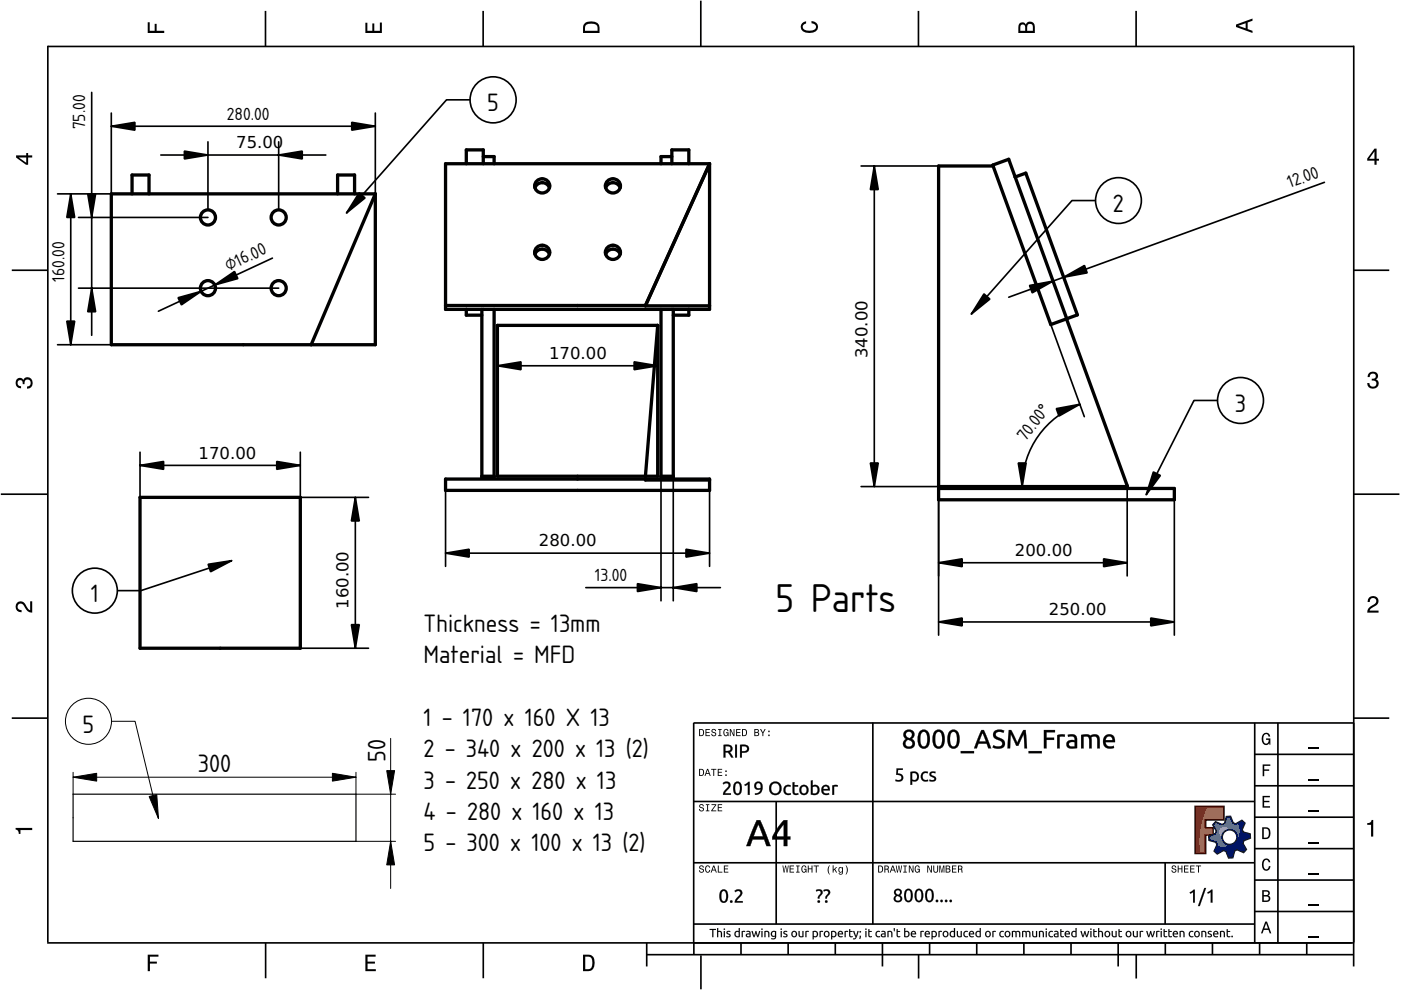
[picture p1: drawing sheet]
<svg xmlns="http://www.w3.org/2000/svg" width="297mm" height="210mm" viewBox="0 0 297 210" stroke-linecap="round" stroke-linejoin="round" font-family="sans-serif">
<defs><g id="words">
<text font-size="8" x="164.4" y="129.8">5 Parts</text>
<g font-size="5">
<text x="103.3" y="23.6">5</text>
<text x="236" y="44.9">2</text>
<text x="261.8" y="87.3">3</text>
<text x="19.3" y="127.6">1</text>
<text x="89.8" y="134">Thickness = 13mm</text>
<text x="89.8" y="140.7">Material = MFD</text>
<text x="17.5" y="155.3">5</text>
<text x="89.8" y="153.9">1 - 170 x 160 X 13</text>
<text x="81.7" y="161.6" transform="rotate(-90 81.7 161.6)">50</text>
<text x="89.8" y="160.6">2 - 340 x 200 x 13 (2)</text>
<text x="42" y="163.7">300</text>
<text x="89.8" y="167.2">3 - 250 x 280 x 13</text>
<text x="89.8" y="173.8">4 - 280 x 160 x 13</text>
<text x="89.8" y="180.5">5 - 300 x 100 x 13 (2)</text>
</g>
<g font-size="3.5">
<text x="18.1" y="27.5" transform="rotate(-90 18.1 27.5)">75.00</text>
<text x="48.1" y="25.4">280.00</text>
<text x="50.1" y="31.4">75.00</text>
<text x="273.5" y="39.9" transform="rotate(-20 273.5 39.9)">12.00</text>
<text x="13.7" y="59.8" transform="rotate(-90 13.7 59.8)">160.00</text>
<text x="48.4" y="57.6" transform="rotate(-25 48.4 57.6)">⌀16.00</text>
<text x="116.4" y="76.1">170.00</text>
<text x="183.9" y="75.9" transform="rotate(-90 183.9 75.9)">340.00</text>
<text x="217.4" y="93.7" transform="rotate(-52 217.4 93.7)">70.0 °</text>
<text x="42.1" y="97.2">170.00</text>
<text x="114.3" y="115.9">280.00</text>
<text x="215.2" y="117.9">200.00</text>
<text x="126.1" y="123.2">13.00</text>
<text x="73.9" y="129.1" transform="rotate(-90 73.9 129.1)">160.00</text>
<text x="222.4" y="130.4">250.00</text>
</g>
</g></defs>
<g fill="none" stroke="#000" stroke-width=".35">
<path d="M10.1 9.7v190.1M10.1 9.9h277M56.3 2.3v7.5M102.4 2.3v7.5M148.6 .1v9.8M194.7 2.3v7.5M240.9 2.3v7.5M287 9.7v195.2M2.5 57.3h7.5M287.1 57.3h7.4M.2 104.8h10M287 104.8h9.7"/>
<path d="M2.5 152.3h7.5M147 153.3h140.1M147.1 153.3v49.1M185.1 153.2v42.8M266 159.9h21M266 153.3v46.7M270.9 153.3v46.7M287.1 152.3h7.4M147 169.9h119M164.6 169.9v26M266 179.9h21M266 173.3h21"/>
<path d="M266 166.6h21M10 199.9h277.1M56.3 199.9v7.5M102.5 199.9v7.5M137.1 199.9v5M147 195.9h119M147 182.9h119M157.1 199.9v2.5M167.1 199.9v2.5M177.1 199.9v2.5M187.1 199.9v5M197.1 199.9v2.5"/>
<path d="M207.1 199.9v2.5M217.1 199.9v2.5M227.1 199.9v2.5M237.1 199.9v5M247 182.9v13M247.1 199.9v2.5M257.1 199.9v2.5M266 193.3h21M266 186.6h21M267.1 199.9v2.5M277.1 199.9v2.5M137.1 202.4h150"/>
<path d="M148.6 202.6v7.2M194.8 202.4v5.1M240.9 202.4v5.1"/>
</g>
<g fill="#000">
<path d="M31.3 4.7h.4v1.8h1.1v-1.4h.4v1.4h1.6v.5h-3.5z" fill-rule="evenodd"/>
<path d="M77.5 4.8h.4v1.7h1v-1.5h.5v1.5h1.1v-1.7h.5v2.2h-3.5z" fill-rule="evenodd"/>
<path d="M124.1 4.9a2.19 2.19 0 0 0-.5 2.1h3.5v-1.2a1.42 1.42 0 0 0-1.7-1.3zM124.3 5.2a2.14 2.14 0 0 1 2.3 .3l.1 1h-2.7l.1-1z" fill-rule="evenodd"/>
<path d="M170.1 4.9l.8-.4v.5a.7 .7 0 0 0-.7 .5 .7 .7 0 0 0 .3 .8 1.69 1.69 0 0 0 2.5-.6 .9 .9 0 0 0-.9-.8v-.5a1.24 1.24 0 0 1 1.3 1.1 1.24 1.24 0 0 1-1 1.4 2.22 2.22 0 0 1-2.5-.7l-.1-.5z" fill-rule="evenodd"/>
<path d="M216.1 5l-.2 .8v1.2h3.5v-1.3a.98 .98 0 0 0-.7-1.1 .98 .98 0 0 0-1.2 .6 .84 .84 0 0 0-1.4-.2zM216.4 5.3a.54 .54 0 0 1 .7-.1 .54 .54 0 0 1 .3 .6v.7h-1.1zM217.9 5.2a.62 .62 0 0 1 .7-.1 .62 .62 0 0 1 .4 .6v.8h-1.2z" fill-rule="evenodd"/>
<path d="M262.1 5.2v.5l3.5 1.3v-.5l-1.1-.3v-1.4l1.1-.4v-.5zM262.6 5.5l1.5-.6v1.1z" fill-rule="evenodd"/>
<path d="M3.4 32.9v.5l2.1 1.5h.5v-1.5h.8v-.5h-.8v-.5h-.4v.5zM4 33.4h1.6v1.1z" fill-rule="evenodd"/>
<path d="M291.4 31.5l-1.5 2.1v.5h1.5v.8h.5v-.8h.5v-.4h-.5v-2.2zM291.4 32.1v1.6h-1.1z" fill-rule="evenodd"/>
<path d="M3.6 80.4a.86 .86 0 0 1 1.4 .1 1.06 1.06 0 0 1 1.2-.5 1.06 1.06 0 0 1 .7 1.2 1.1 1.1 0 0 1-1.2 1.2v-.4a.71 .71 0 0 0 .8-1 .71 .71 0 0 0-1.3-.1v.6h-.4a.61 .61 0 0 0-.3-.8 .61 .61 0 0 0-.8 .2 .61 .61 0 0 0 .2 .8l.6 .2v.4a1.15 1.15 0 0 1-1.2-.6 1.15 1.15 0 0 1 .3-1.3z" fill-rule="evenodd"/>
<path d="M290.3 79.1a1.08 1.08 0 0 1 1.3-.2 1.08 1.08 0 0 1 .5 1.3l-.4 .2a1.06 1.06 0 0 1 .6 1.3 1.06 1.06 0 0 1-1.2 .7 1.1 1.1 0 0 1-1.2-1.2h.4a.71 .71 0 0 0 1 .8 .71 .71 0 0 0 .1-1.3h-.6v-.4a.61 .61 0 0 0 .8-.3 .61 .61 0 0 0-.2-.8 .61 .61 0 0 0-.8 .2l-.2 .5h-.4z" fill-rule="evenodd"/>
<path d="M3.6 127.8a1.22 1.22 0 0 1 2 .7l.4 .6 .4 .3v-1.9h.4v2.4a1.8 1.8 0 0 1-1.7-1.4 .71 .71 0 0 0-.9-.5 .71 .71 0 0 0-.5 .8 .71 .71 0 0 0 .9 .6v.4a1.18 1.18 0 0 1-1.2-.6 1.18 1.18 0 0 1 .2-1.4z" fill-rule="evenodd"/>
<path d="M290.3 126.7a1.18 1.18 0 0 1 1.9 .3 1.18 1.18 0 0 1-1 1.7l-.5 .3-.3 .5h1.9v.4h-2.4a1.8 1.8 0 0 1 1.4-1.7 .71 .71 0 0 0 .5-.9 .71 .71 0 0 0-.9-.5 .71 .71 0 0 0-.5 .8h-.4z" fill-rule="evenodd"/>
<path d="M148.2 154.6v1.5h.5a.77 .77 0 0 0 .6-.8 .77 .77 0 0 0-.6-.7zM148.4 154.8a.58 .58 0 0 1 .7 .5 .58 .58 0 0 1-.7 .6zM149.6 154.6v1.5h.9v-.2h-.7v-.5h.6v-.2h-.6v-.4h.7v-.2zM151 154.7a.53 .53 0 0 0 0 .6 .53 .53 0 0 0 .6 .2 .32 .32 0 0 1-.3 .5 .32 .32 0 0 1-.3-.4h-.2a.5 .5 0 0 0 .7 .5 .5 .5 0 0 0 .1-.8l-.4-.1a.28 .28 0 0 1-.1-.4 .28 .28 0 0 1 .4-.1 .28 .28 0 0 1 .1 .3h.2a.51 .51 0 0 0-.3-.4 .51 .51 0 0 0-.5 .1zM152.3 154.6v.2h.2v1.1h-.2v.2h.7v-.2h-.3v-1.1h.3v-.2zM153.5 154.7a.81 .81 0 0 0 .5 1.4l.3-.2 .2 .2v-.8h-.6v.1h.4l-.2 .5a.6 .6 0 0 1-.5-.6 .6 .6 0 0 1 .4-.6l.2 .3h.2l-.1-.3a.53 .53 0 0 0-.8 0zM154.7 154.6v1.5h.2v-1.3l.6 1.3h.2v-1.5h-.2v1.2l-.5-1.2zM156.1 154.6v1.5h.9v-.2h-.7v-.5h.6v-.2h-.6v-.4h.7v-.2zM157.3 154.6v1.5h.5a.77 .77 0 0 0 .6-.8 .77 .77 0 0 0-.6-.7zM157.5 154.8a.58 .58 0 0 1 .7 .5 .58 .58 0 0 1-.7 .6zM159.9 154.6v1.5h.6a.42 .42 0 0 0 .5-.3 .42 .42 0 0 0-.3-.5l.2-.2-.1-.4zM160.1 154.8h.3a.23 .23 0 0 1 .3 .2 .23 .23 0 0 1-.3 .2h-.3zM160.1 155.4h.4a.26 .26 0 0 1 .3 .2 .26 .26 0 0 1-.3 .3h-.4zM161.1 154.6l.5 .9v.6h.2v-.6l.5-.9h-.2l-.4 .7-.3-.7zM162.9 155.8v.3h.3v-.3zM162.9 154.9v.3h.3v-.3z" fill-rule="evenodd"/>
<path d="M267.8 155.7a.85 .85 0 0 1 .9-.3 .85 .85 0 0 1 .6 .8h-.3l-.1-.3a.49 .49 0 0 0-.4-.3 .49 .49 0 0 0-.5 .3 1.2 1.2 0 0 0 .4 1.8 .66 .66 0 0 0 .6-.8h-.6v-.3h.9v1.3h-.1l-.1-.3-.3 .3a.85 .85 0 0 1-1.2-.7v-1.1z" fill-rule="evenodd"/>
<path d="M3.3 175.5h3.5v.5h-2.5v.8h-.3a.77 .77 0 0 0-.7-.9z" fill-rule="evenodd"/>
<path d="M148.4 170.6a.53 .53 0 0 0 0 .6 .53 .53 0 0 0 .6 .2 .32 .32 0 0 1-.3 .5 .32 .32 0 0 1-.3-.4h-.2a.5 .5 0 0 0 .7 .6 .5 .5 0 0 0 .1-.9l-.4-.1a.28 .28 0 0 1-.1-.4 .28 .28 0 0 1 .4-.1 .28 .28 0 0 1 .1 .4h.2a.51 .51 0 0 0-.3-.5 .51 .51 0 0 0-.5 .1zM149.7 170.5v.2h.2v1.1h-.2v.2h.7v-.2h-.3v-1.1h.3v-.2zM150.8 170.5v.2h.8l-.8 1.3h1.1v-.2h-.9l.9-1.3zM152.2 170.5v1.5h.9v-.2h-.7v-.5h.6v-.2h-.6v-.4h.7v-.2z" fill-rule="evenodd"/>
<path d="M148.2 163v1.5h.5a.77 .77 0 0 0 .6-.7 .77 .77 0 0 0-.6-.8zM148.4 163.2a.57 .57 0 0 1 .7 .6 .57 .57 0 0 1-.7 .5zM149.9 163l-.5 1.5h.2l.1-.4h.6l.2 .4h.2l-.6-1.5zM150 163.2l.3 .7h-.5zM150.8 163v.2h.4v1.3h.2v-1.3h.5v-.2zM152.2 163v1.5h.9v-.2h-.7v-.5h.6v-.2h-.6v-.4h.7v-.2zM153.8 164.2v.3h.3v-.3zM153.8 163.4v.3h.3v-.3z" fill-rule="evenodd"/>
<path d="M253.4 171h6.1v2.8h-3.9v1.7h1.6v1.5h-1.6v4h-2.2z" fill-rule="evenodd"/>
<path d="M257.7 174.3l-.5 .6 .7 1.3-.2 .6-1.4 .5v.9l1.5 .4 .3 .5-.7 1.4 .7 .5 1.3-.7 .6 .2 .5 1.4 .9-.1 .3-1.4 .6-.3 1.4 .6 .5-.6-.7-1.3 .2-.6 1.4-.5-.1-.9-1.4-.4-.3-.5 .6-1.4-.6-.6-1.3 .8-.6-.2-.5-1.4h-.9l-.4 1.5-.5 .2zM259.1 177.5a1.6 1.6 0 0 1 3.2 0 1.6 1.6 0 0 1-3.2 0z" fill-rule="evenodd"/>
<path d="M267.7 168.7h1.5v.3h-1.2v.8h1.1v.3h-1.1v.8h1.3v.3h-1.6z" fill-rule="evenodd"/>
<path d="M267.7 162.1h1.6v.3h-1.3v.7h1.1v.3h-1.1v1.2h-.3z" fill-rule="evenodd"/>
<path d="M267.6 175.4v2.5h.8a1.37 1.37 0 0 0 .7-2.2 1.56 1.56 0 0 0-1.5-.3zM267.9 175.7a.98 .98 0 0 1 1.2 .7 .98 .98 0 0 1-.7 1.2h-.5z" fill-rule="evenodd"/>
<path d="M289.9 174.5a.77 .77 0 0 0 .9-.6h.4v3.5h-.5v-2.5h-.8z" fill-rule="evenodd"/>
<path d="M148.4 183.6a.53 .53 0 0 0 0 .6 .53 .53 0 0 0 .6 .2 .32 .32 0 0 1-.3 .5 .32 .32 0 0 1-.3-.4h-.2a.5 .5 0 0 0 .7 .6 .5 .5 0 0 0 .1-.9l-.4-.1a.28 .28 0 0 1-.1-.4 .28 .28 0 0 1 .4-.1 .28 .28 0 0 1 .1 .4h.2a.51 .51 0 0 0-.3-.5 .51 .51 0 0 0-.5 .1zM149.6 183.7l-.1 .2a.67 .67 0 0 0 .1 .9 .67 .67 0 0 0 .8 .1l.2-.4h-.2l-.2 .3a.6 .6 0 0 1-.5-.5 .6 .6 0 0 1 .4-.6l.3 .3h.2l-.2-.4a.5 .5 0 0 0-.8 .1zM151.2 183.5l-.5 1.5h.2l.1-.4h.6l.2 .4h.2l-.6-1.5zM151.3 183.7l.3 .7h-.5zM152.2 183.5v1.5h1v-.2h-.8v-1.3zM153.5 183.5v1.5h.9v-.2h-.7v-.5h.6v-.2h-.6v-.4h.7v-.2z" fill-rule="evenodd"/>
<path d="M165.9 183.5l.3 1.5h.1l.3-1.3 .2 1.3h.2l.2-1.5h-.1l-.2 1.3-.2-1.3h-.2l-.2 1.3-.2-1.3zM167.4 183.5v1.5h1v-.2h-.8v-.5h.7v-.2h-.7v-.4h.7v-.2zM168.8 183.5v.2h.3v1.1h-.3v.2h.7v-.2h-.2v-1.1h.2v-.2zM170.1 183.7a.82 .82 0 0 0 .5 1.3l.3-.2 .1 .2v-.8h-.5v.2h.3l-.2 .4a.6 .6 0 0 1-.5-.5 .6 .6 0 0 1 .5-.6l.2 .3h.2l-.2-.4a.53 .53 0 0 0-.7 .1zM171.3 183.5v1.5h.2v-.7h.6v.7h.2v-1.5h-.2v.6h-.6v-.6zM172.5 183.5v.2h.5v1.3h.2v-1.3h.4v-.2zM175.8 183.5a1.35 1.35 0 0 0 .2 1.9 1.84 1.84 0 0 1 0-1.9zM176.5 183.5v1.5h.2v-.4l.2-.2 .4 .6h.2l-.4-.7 .4-.5h-.2l-.6 .6v-.9zM177.9 184a.59 .59 0 0 0-.2 .7 .59 .59 0 0 0 .7 .3l.1-.2a.31 .31 0 0 1-.1 .5 .31 .31 0 0 1-.4-.2h-.2a.47 .47 0 0 0 .5 .4 .47 .47 0 0 0 .4-.5v-1.2h-.2v.2l-.3-.2zM178 184.1l.1-.1a.42 .42 0 0 1 .4 .4 .42 .42 0 0 1-.4 .5l-.1-.3zM179.3 183.5a1.85 1.85 0 0 1 0 1.9 1.22 1.22 0 0 0 0-1.9z" fill-rule="evenodd"/>
<path d="M186.2 183.5v1.5h.5a.77 .77 0 0 0 .6-.7 .77 .77 0 0 0-.6-.8zM186.4 183.7a.58 .58 0 0 1 .6 .6 .58 .58 0 0 1-.6 .5zM187.5 183.5v1.5h.2v-.6a.45 .45 0 0 1 .5 .1 .45 .45 0 0 1 .1 .5h.2l-.2-.7a.42 .42 0 0 0 .1-.5 .42 .42 0 0 0-.4-.3zM187.7 183.7h.2a.26 .26 0 0 1 .4 .3 .26 .26 0 0 1-.4 .2h-.2zM189.2 183.5l-.6 1.5h.2l.2-.4h.6l.1 .4h.2l-.5-1.5zM189.3 183.7l.2 .7h-.4zM189.9 183.5l.3 1.5h.2l.2-1.3 .2 1.3h.2l.3-1.5h-.2l-.2 1.3-.2-1.3h-.2l-.2 1.3-.2-1.3zM191.5 183.5v.2h.3v1.1h-.3v.2h.8v-.2h-.3v-1.1h.3v-.2zM192.7 183.5v1.5h.2v-1.2l.5 1.2h.3v-1.5h-.2v1.2l-.6-1.2zM194.1 183.7a.81 .81 0 0 0 .5 1.3l.3-.2 .1 .2v-.8h-.5v.2h.3l-.2 .4a.6 .6 0 0 1-.5-.5 .6 .6 0 0 1 .5-.6l.2 .3h.2l-.2-.4a.53 .53 0 0 0-.7 .1zM196.6 183.5v1.5h.2v-1.2l.6 1.2h.2v-1.5h-.2v1.2l-.6-1.2zM197.9 183.5v.9a.52 .52 0 0 0 .5 .6 .52 .52 0 0 0 .5-.6v-.9h-.2v.9a.33 .33 0 0 1-.3 .5 .33 .33 0 0 1-.3-.5v-.9zM199.2 183.5v1.5h.1v-1.4l.3 1.4h.2l.3-1.4v1.4h.1v-1.5h-.2l-.3 1.3-.3-1.3zM200.5 183.5v1.5h.6a.42 .42 0 0 0 .4-.3 .42 .42 0 0 0-.2-.5l.2-.2-.1-.4zM200.7 183.7h.3a.23 .23 0 0 1 .3 .2 .23 .23 0 0 1-.3 .2h-.3zM200.7 184.3h.3a.26 .26 0 0 1 .3 .3 .26 .26 0 0 1-.3 .2h-.3zM201.8 183.5v1.5h1v-.2h-.8v-.5h.7v-.2h-.7v-.4h.8v-.2zM203.1 183.5v1.5h.2v-.6a.45 .45 0 0 1 .5 .1 .45 .45 0 0 1 .1 .5h.2l-.2-.7a.42 .42 0 0 0 .1-.5 .42 .42 0 0 0-.4-.3zM203.3 183.7h.3a.26 .26 0 0 1 .3 .3 .26 .26 0 0 1-.4 .2h-.2z" fill-rule="evenodd"/>
<path d="M248.5 183.6a.53 .53 0 0 0 0 .6 .53 .53 0 0 0 .6 .2 .32 .32 0 0 1-.2 .5 .32 .32 0 0 1-.3-.4h-.2a.5 .5 0 0 0 .6 .6 .5 .5 0 0 0 .2-.9l-.4-.1a.28 .28 0 0 1-.1-.4 .28 .28 0 0 1 .3-.1 .28 .28 0 0 1 .2 .4h.2a.51 .51 0 0 0-.3-.5 .51 .51 0 0 0-.6 .1zM249.7 183.5v1.5h.2v-.7h.6v.7h.2v-1.5h-.2v.6h-.6v-.6zM251 183.5v1.5h1v-.2h-.8v-.5h.7v-.2h-.7v-.4h.8v-.2zM252.3 183.5v1.5h1v-.2h-.8v-.5h.7v-.2h-.7v-.4h.8v-.2zM253.5 183.5v.2h.5v1.3h.2v-1.3h.5v-.2z" fill-rule="evenodd"/>
<path d="M268.3 195.4l-1 2.5h.4l.2-.7h1l.3 .7h.3l-.9-2.5zM268.4 195.8l.4 1.1h-.7z" fill-rule="evenodd"/>
<path d="M267.6 188.7v2.5h1a.7 .7 0 0 0 .7-.5 .7 .7 0 0 0-.4-.8 .61 .61 0 0 0 .3-.8 .61 .61 0 0 0-.7-.4zM267.9 189h.6a.38 .38 0 0 1 .4 .4 .38 .38 0 0 1-.5 .4h-.5zM267.9 190.1h.6a.44 .44 0 0 1 .5 .4 .44 .44 0 0 1-.5 .4h-.6z" fill-rule="evenodd"/>
<path d="M267.8 182.3a.85 .85 0 0 1 .9-.3 .85 .85 0 0 1 .6 .8h-.3l-.1-.2a.47 .47 0 0 0-.4-.3 .47 .47 0 0 0-.4 .3 1.21 1.21 0 0 0 .4 1.7 .64 .64 0 0 0 .5-.7h.4a.89 .89 0 0 1-.8 1 .89 .89 0 0 1-1-.7v-1.1z" fill-rule="evenodd"/>
<path d="M31.3 202.4h2.3v.4h-1.8v1.1h1.5v.4h-1.5v1.6h-.5z" fill-rule="evenodd"/>
<path d="M77.5 202.4h2.1v.4h-1.7v1.1h1.6v.4h-1.6v1.2h1.8v.4h-2.2z" fill-rule="evenodd"/>
<path d="M123.6 202.4v3.5h1.2a1.42 1.42 0 0 0 1.3-1.7 1.38 1.38 0 0 0-1.3-1.8zM124.1 202.8l1 .1a1.89 1.89 0 0 1 0 2.5l-1 .1z" fill-rule="evenodd"/>
</g>
<path d="M277.3 158.6h2.2M277.3 178.6h2.2M277.3 172h2.2M277.3 165.3h2.2M277.3 198.6h2.2M277.3 192h2.2M277.3 185.3h2.2" fill="none" stroke="#000" stroke-width=".25"/>
<g fill="#000">
<path d="M153.4 157.9a2.06 2.06 0 0 1 1.8 .4 .79 .79 0 0 1-.5 1.2l.8 1.1h-.5l-.3-.6a.45 .45 0 0 0-.6-.5h-.3v1.1h-.4zM153.8 158.2v1a.8 .8 0 0 0 1.1-.5 .77 .77 0 0 0-1.1-.5zM155.9 157.9h.3v2.7h-.3zM156.9 157.9a1.79 1.79 0 0 1 1.9 .6 .94 .94 0 0 1-1.2 1.1h-.3v1h-.4zM157.3 158.2v1.1a.73 .73 0 0 0 1.1-.7 .86 .86 0 0 0-1.1-.4z"/>
<path d="M153.4 157.9a2.08 2.08 0 0 1 1.8 .3 .78 .78 0 0 1-.5 1.3l.8 1.1a1.02 1.02 0 0 1-1-.8l-.2-.3h-.5v1.1h-.4zM153.4 157.9v2.7h.4v-1.1h.6l.6 1.1h.5l-.8-1.1a.83 .83 0 0 0 .5-1.1 .83 .83 0 0 0-1.1-.5zM153.8 158.2v1a.77 .77 0 0 0 1.1-.5 .75 .75 0 0 0-1.1-.5zM153.8 158.2h.1a.62 .62 0 0 1 .9 .1 .62 .62 0 0 1-.1 .9l-.9 .1zM155.8 157.9h.5v2.7h-.5zM155.9 157.9v2.7h.3v-2.7zM156.9 157.9a2.1 2.1 0 0 1 1.8 .3 .94 .94 0 0 1-.1 1.1 .94 .94 0 0 1-1 .3h-.3v1h-.4zM156.9 157.9v2.7h.4v-1a1.06 1.06 0 0 0 1.4-1.1 1.55 1.55 0 0 0-1.8-.5zM157.3 158.2v1.1a.78 .78 0 0 0 1.1-.6 .76 .76 0 0 0-1.1-.5zM157.3 158.2h.1a.63 .63 0 0 1 .9 .1 .63 .63 0 0 1-.1 .9l-.9 .1z"/>
<path d="M191.9 155a1.12 1.12 0 0 1 1.7 0 1.12 1.12 0 0 1-.3 1.7 1.14 1.14 0 0 1 .5 1.5 1.14 1.14 0 0 1-1.5 .5 1.07 1.07 0 0 1-.9-.9 1.07 1.07 0 0 1 .7-1.1 1.04 1.04 0 0 1-.2-1.7zM192 157.6a.72 .72 0 0 0 1.4 0 .72 .72 0 0 0-1.4 0zM192.2 155.3a.68 .68 0 0 0 0 .9 .68 .68 0 0 0 .9 .1 .68 .68 0 0 0 .1-1 .68 .68 0 0 0-1 0zM195.1 155a1.28 1.28 0 0 1 1.5-.1 1.28 1.28 0 0 1 .5 1.4 1.89 1.89 0 0 1-1.2 2.4 1.61 1.61 0 0 1-1.3-2l.1-.8zM195.5 155.3a2.84 2.84 0 0 0 0 2.9 .83 .83 0 0 0 .9-.2 .83 .83 0 0 0 .2-.9v-.6a1.04 1.04 0 0 0-.9-1.3zM198.2 155a1.28 1.28 0 0 1 1.5-.1 1.28 1.28 0 0 1 .6 1.4 1.89 1.89 0 0 1-1.3 2.4 1.61 1.61 0 0 1-1.3-2l.1-.8zM198.7 155.3a2.84 2.84 0 0 0 0 2.9 .83 .83 0 0 0 .8-.2 .83 .83 0 0 0 .2-.9l.1-.6a1.04 1.04 0 0 0-1-1.3zM201.4 155a1.28 1.28 0 0 1 1.5-.1 1.28 1.28 0 0 1 .5 1.4 1.89 1.89 0 0 1-1.2 2.4 1.61 1.61 0 0 1-1.3-2l.1-.8zM201.8 155.3a2.84 2.84 0 0 0 0 2.9 .83 .83 0 0 0 .9-.2 .83 .83 0 0 0 .2-.9v-.6a1.04 1.04 0 0 0-.9-1.3zM203.7 159.2h2.8v.5h-2.8zM208.1 154.8h.5l1.5 3.9h-.6l-.3-1h-1.8l-.3 1h-.6zM208.3 155.4l-.7 1.8h1.4zM210.9 155a2.1 2.1 0 0 1 2-.1l-.2 .5-.5-.2a.68 .68 0 0 0-.8 0 .68 .68 0 0 0-.2 .9l.7 .3a1.19 1.19 0 0 1 1.1 1.5 1.19 1.19 0 0 1-1.6 .8l-.9-.2 .1-.5a1.64 1.64 0 0 0 1.9-.1 1.02 1.02 0 0 0-1.1-1.1 1.05 1.05 0 0 1-.8-.8 1.05 1.05 0 0 1 .3-1zM213.9 154.8h.5l1.3 2.7 1.3-2.7h.5l.2 3.9h-.5l-.2-3-1.1 2.4h-.4l-1.2-2.4-.2 3h-.5zM218.1 159.2h2.8v.5h-2.8zM221.3 154.8h2.4v.4h-1.8v1.2h1.6v.5h-1.6v1.8h-.6zM224.1 155.9l.9-.2 .8 .1-.1 .4h-1v2.5h-.6zM226.8 157.5a.54 .54 0 0 0 0 .7 .54 .54 0 0 0 .7 .1l.4-.1v-.8l-.7-.1zM226.4 155.8l.3-.1a1.15 1.15 0 0 1 1.7 1.1v1.8l-1 .1a.98 .98 0 0 1-1.3-1 .98 .98 0 0 1 1.4-.8h.2a.36 .36 0 0 0 .2-.3 .36 .36 0 0 0-.3-.3l-.4-.2-.7 .1zM229.2 155.8l.5-.1a1.9 1.9 0 0 1 1.5 .3 1.18 1.18 0 0 1 1.4-.2 1.18 1.18 0 0 1 .6 1.2v1.7h-.6v-1.6a.77 .77 0 0 0-.3-.9 .77 .77 0 0 0-.9 .1l.1 2.4h-.6v-1.6a.85 .85 0 0 0-.3-.8 .85 .85 0 0 0-.9-.1v2.5h-.5zM234.3 156.1a1.27 1.27 0 0 1 1.6-.3 1.27 1.27 0 0 1 .5 1.5h-2a1.1 1.1 0 0 0 1.7 .8l.1 .5a1.59 1.59 0 0 1-2.1-.4 1.59 1.59 0 0 1 .2-2.1zM234.6 156.4l-.2 .5h1.5a.69 .69 0 0 0-.4-.7 .69 .69 0 0 0-.9 .2z"/>
<path d="M191.8 155a1.14 1.14 0 0 1 1.8 0 1.14 1.14 0 0 1-.3 1.7 1.13 1.13 0 0 1 .6 1.4 1.13 1.13 0 0 1-1.4 .7 1.08 1.08 0 0 1-1.1-.9 1.08 1.08 0 0 1 .7-1.2 1.02 1.02 0 0 1-.3-1.7zM191.9 155a1.01 1.01 0 0 0 .2 1.7 1.11 1.11 0 0 0-.5 1.5 1.11 1.11 0 0 0 1.5 .5 1.06 1.06 0 0 0 .9-1 1.04 1.04 0 0 0-.7-1 1.08 1.08 0 0 0 .4-1.6 1.08 1.08 0 0 0-1.7-.2zM192.2 157.1a.68 .68 0 0 0-.1 .9 .68 .68 0 0 0 1 .1 .68 .68 0 0 0 .1-.9l-.7-.4zM192.2 157a.78 .78 0 0 1 1.2 .3 .78 .78 0 0 1-.5 1.1 .78 .78 0 0 1-.9-.9zM192.2 155.3a.73 .73 0 0 0 0 .8 .73 .73 0 0 0 .7 .4h-.1a.68 .68 0 0 0 .5-1 .68 .68 0 0 0-1.1-.2zM192.2 155.3a.71 .71 0 0 1 1.2 .2 .71 .71 0 0 1-.8 1 .75 .75 0 0 1-.4-1.2zM195.1 155a1.3 1.3 0 0 1 1.5-.1 1.3 1.3 0 0 1 .6 1.4 1.91 1.91 0 0 1-1.3 2.5 1.64 1.64 0 0 1-1.4-2.1l.1-.8zM195.1 155a2.87 2.87 0 0 0 .2 3.6 1.27 1.27 0 0 0 1.4-.2 1.27 1.27 0 0 0 .4-1.2 1.86 1.86 0 0 0-1.2-2.5zM195.5 155.3a2.58 2.58 0 0 0 .2 2.9 1.1 1.1 0 0 0 .9-1.5v-.2a1.02 1.02 0 0 0-.9-1.3zM195.5 155.3a.86 .86 0 0 1 .9 .1 .86 .86 0 0 1 .2 .9v.6a1.06 1.06 0 0 1-.9 1.4 2.6 2.6 0 0 1-.5-2.7zM198.2 155a1.3 1.3 0 0 1 1.5-.1 1.3 1.3 0 0 1 .6 1.4 1.91 1.91 0 0 1-1.3 2.5 1.64 1.64 0 0 1-1.3-2.1l.1-.8zM198.3 155a2.87 2.87 0 0 0 .2 3.6 1.27 1.27 0 0 0 1.3-.2 1.27 1.27 0 0 0 .5-1.2 1.86 1.86 0 0 0-1.3-2.5zM198.7 155.3a2.58 2.58 0 0 0 .1 2.9 1.1 1.1 0 0 0 .9-1.5v-.2a1.02 1.02 0 0 0-.9-1.3zM198.6 155.3a.86 .86 0 0 1 .9 .1 .86 .86 0 0 1 .3 .9v.6a1.06 1.06 0 0 1-1 1.4 2.6 2.6 0 0 1-.4-2.7zM201.4 155a1.3 1.3 0 0 1 1.5-.1 1.3 1.3 0 0 1 .6 1.4 1.91 1.91 0 0 1-1.3 2.5 1.64 1.64 0 0 1-1.4-2.1l.1-.8zM201.4 155a2.87 2.87 0 0 0 .2 3.6 1.27 1.27 0 0 0 1.4-.2 1.27 1.27 0 0 0 .4-1.2 1.86 1.86 0 0 0-1.2-2.5zM201.8 155.3a2.58 2.58 0 0 0 .2 2.9 1.1 1.1 0 0 0 .9-1.5v-.2a1.02 1.02 0 0 0-.9-1.3zM201.8 155.3a.86 .86 0 0 1 .9 .1 .86 .86 0 0 1 .2 .9v.6a1.06 1.06 0 0 1-.9 1.4 2.6 2.6 0 0 1-.5-2.7zM203.7 159.2h2.8v.5h-2.8zM203.7 159.2v.5h2.8v-.5zM208.1 154.8h.5l1.6 3.9h-.7l-.3-1h-1.8l-.3 1h-.6zM208.1 154.8l-1.6 3.9h.6l.3-1.1h1.8l.3 1.1h.6l-1.5-3.9zM208.3 155.4l-.7 1.8h1.4zM208.3 155.3l.8 2h-1.5zM210.9 155a1.99 1.99 0 0 1 2-.1l-.1 .5-.6-.2a.65 .65 0 0 0-.8 .1 .65 .65 0 0 0-.1 .8l.2 .1a2.01 2.01 0 0 1 1.6 1.5 1.54 1.54 0 0 1-2.2 1l-.5-.2 .2-.5a1.67 1.67 0 0 0 1.8-.1 .84 .84 0 0 0-.8-1 1.11 1.11 0 0 1-1-.7 1.11 1.11 0 0 1 .3-1.2zM210.9 155a1.15 1.15 0 0 0-.2 1.2 1.15 1.15 0 0 0 1.1 .7 .74 .74 0 0 1 .7 .9 .74 .74 0 0 1-1.1 .5l-.8-.3-.1 .5 .4 .1a1.75 1.75 0 0 0 2.1-.6 1.22 1.22 0 0 0-1.1-1.5 .69 .69 0 0 1-.7-.5 .69 .69 0 0 1 .2-.8l.6-.1 .7 .3 .2-.5h-.1a2.11 2.11 0 0 0-1.9 .1zM213.9 154.8h.5l1.3 2.7 1.3-2.7h.5l.3 3.9h-.6l-.2-3-1.1 2.4h-.5l-1.1-2.4-.1 3h-.6zM213.9 154.8l-.3 3.9h.5l.2-3.1 1.2 2.5h.4l1.2-2.5 .1 3.1h.5l-.2-3.9h-.5l-1.3 2.7-1.3-2.7zM218.1 159.2h2.8v.5h-2.8zM218.1 159.2v.5h2.8v-.5zM221.3 154.8h2.4v.5l-1.8-.1v1.2h1.6v.5h-1.6v1.8h-.6zM221.3 154.8v3.9h.6v-1.9l1.6 .1v-.5h-1.6v-1.2h1.8v-.4zM224.1 155.9v-.1a2.29 2.29 0 0 1 1.7 0l-.1 .5-1-.1v2.5h-.6zM224.1 155.9v2.8h.6l-.1-2.5h1.1l.1-.4zM226.8 157.5a.51 .51 0 0 0 0 .7 .51 .51 0 0 0 .7 .1l.4-.1v-.8zM226.8 157.4l.4-.1 .7 .1v.9h-.2a.71 .71 0 0 1-.8 0 .71 .71 0 0 1-.2-.8zM226.4 155.8a1.3 1.3 0 0 1 2 1v1.8a2.74 2.74 0 0 1-2.1-.2 1.12 1.12 0 0 1 .2-1.3 1.12 1.12 0 0 1 1.3-.2v.1a.71 .71 0 0 0-.3-.8 .71 .71 0 0 0-.7 0l-.4 .1zM226.4 155.8l.1 .4a.85 .85 0 0 1 .9-.1 .85 .85 0 0 1 .5 .9 1.53 1.53 0 0 0-1.8 .6 1.2 1.2 0 0 0 1.8 1h.5l-.1-1.8a1.18 1.18 0 0 0-1.8-1zM229.2 155.8l.5-.1a1.61 1.61 0 0 1 1.5 .3 1.21 1.21 0 0 1 1.4-.2 1.21 1.21 0 0 1 .6 1.2v1.7h-.6v-1.6a.74 .74 0 0 0-.3-.9 .74 .74 0 0 0-.9 .2l.1 2.3h-.6v-1.6a.82 .82 0 0 0-.3-.8 .82 .82 0 0 0-.9-.1l.1 2.5h-.6zM229.2 155.8v2.9h.5v-2.5a.87 .87 0 0 1 .9 .1 .87 .87 0 0 1 .4 .8l-.1 1.6h.6l-.1-1.7a.66 .66 0 0 1 .4-.9 .66 .66 0 0 1 .9 .6l-.1 2h.6l-.1-1.7a1.18 1.18 0 0 0-.6-1.2 1.18 1.18 0 0 0-1.3 .2 2.03 2.03 0 0 0-2-.1zM234.3 156a1.29 1.29 0 0 1 1.6-.2 1.29 1.29 0 0 1 .5 1.6l-2-.1a1.07 1.07 0 0 0 1.7 .8l.1 .5a1.61 1.61 0 0 1-2.1-.4 1.61 1.61 0 0 1 .2-2.2zM234.3 156.1a1.56 1.56 0 0 0-.2 2.1 1.56 1.56 0 0 0 2.1 .3l-.1-.3a1.13 1.13 0 0 1-1.7-.9h2a1.24 1.24 0 0 0-.6-1.4 1.24 1.24 0 0 0-1.5 .2zM234.7 156.4l-.3 .5h1.4a.67 .67 0 0 0-.3-.7 .67 .67 0 0 0-.8 .2zM234.6 156.4a.71 .71 0 0 1 .9-.2 .71 .71 0 0 1 .4 .8h-1.5z"/>
<path d="M153.2 166a.9 .9 0 0 1 1.5 0 .9 .9 0 0 1-.4 1.4l-.6 .8h1.3v.3h-1.7a3 3 0 0 1 1.1-1.8 .55 .55 0 0 0-.3-.6 .55 .55 0 0 0-.7 .2zM155.9 165.9a.92 .92 0 0 1 1 0 .92 .92 0 0 1 .4 .9 1.24 1.24 0 0 1-1.2 1.7 1.87 1.87 0 0 1-.2-2.6zM156.1 166.1l-.3 .8a.89 .89 0 0 0 .7 1.3 1.7 1.7 0 0 0 0-2.1zM157.8 166.3l.9-.5h.2v2.7h-.3v-2.2l-.6 .3zM160.1 166a.92 .92 0 0 1 1.1-.2 .92 .92 0 0 1 .5 1.1 1.45 1.45 0 0 1-1.6 1.6v-.3a1.07 1.07 0 0 0 1.2-.9 .88 .88 0 0 1-1.2-.1 .88 .88 0 0 1 0-1.2zM160.5 166.1a.57 .57 0 0 0-.1 .9 .57 .57 0 0 0 .9-.1 .58 .58 0 0 0-.1-.7 .58 .58 0 0 0-.7-.1zM163.5 166.1a1.36 1.36 0 0 1 1.9 .1 1.36 1.36 0 0 1-.1 1.9 1.36 1.36 0 0 1-1.9 0 1.69 1.69 0 0 1 .1-2zM163.7 166.4a1.04 1.04 0 0 0-.1 1.4 1.04 1.04 0 0 0 1.4 .1 1.04 1.04 0 0 0 .1-1.4 1.04 1.04 0 0 0-1.4-.1zM166.4 166.7a1.16 1.16 0 0 1 1.2-.2v.3a.75 .75 0 0 0-1.1 .7 .75 .75 0 0 0 1.1 .7l.1 .3a1.1 1.1 0 0 1-1.4-.4 1.1 1.1 0 0 1 .1-1.4zM168 165.9l.4-.1v.7h.8v.3h-.8v.9a.47 .47 0 0 0 .2 .5 .47 .47 0 0 0 .6-.1l.1 .4a.76 .76 0 0 1-.9 0 .76 .76 0 0 1-.4-.8zM169.8 166.7a1 1 0 0 1 1.4 .1 1 1 0 0 1-.1 1.4 1 1 0 0 1-1.5-.1l-.1-.8zM170 166.9a.73 .73 0 0 0-.1 .9 .73 .73 0 0 0 .9 .4 .71 .71 0 0 0 .2-1 .71 .71 0 0 0-1-.3zM171.9 165.5h.4v1.1a1.06 1.06 0 0 1 1.5 .9 1.06 1.06 0 0 1-1.4 1.1l-.5-.1zM172.3 166.9v1.3a.74 .74 0 0 0 1.1-.6 .74 .74 0 0 0-.9-.8zM174.4 166.7a.9 .9 0 0 1 1.1-.2 .9 .9 0 0 1 .4 1.1h-1.4a.78 .78 0 0 0 1.2 .5l.1 .4a1.12 1.12 0 0 1-1.5-.3 1.12 1.12 0 0 1 .1-1.5zM174.7 166.9l-.2 .4h1.1a.49 .49 0 0 0-.3-.5 .49 .49 0 0 0-.6 .1zM176.5 166.6l1.1-.1v.3h-.8v1.7h-.3z"/>
<path d="M153.2 166a.93 .93 0 0 1 1.5 0 .93 .93 0 0 1-.3 1.4l-.7 .8h1.3v.3h-1.7a1.73 1.73 0 0 1 .9-1.5 .53 .53 0 0 0 0-.9 .53 .53 0 0 0-.8 .2zM153.2 166l.2 .3a.58 .58 0 0 1 1-.1 .58 .58 0 0 1-.2 .9l-.7 .7-.2 .7h1.7v-.3h-1.3l.6-.8a.88 .88 0 0 0 .4-1.4 .88 .88 0 0 0-1.4 .1zM155.9 165.9a.94 .94 0 0 1 1 0 .94 .94 0 0 1 .4 .9 1.26 1.26 0 0 1-1.2 1.8 1.89 1.89 0 0 1-.2-2.7zM155.9 165.9a1.91 1.91 0 0 0 .2 2.6 1.05 1.05 0 0 0 1.2-1.4 1 1 0 0 0-.3-1 1 1 0 0 0-1.1-.2zM156.1 166.2l-.2 .7a1.09 1.09 0 0 0 .5 1.3 1.48 1.48 0 0 0 .3-1.9l-.2-.2zM156.1 166.1a.61 .61 0 0 1 .7 .1 .61 .61 0 0 1 .1 .7 .91 .91 0 0 1-.7 1.4 1.79 1.79 0 0 1-.1-2.2zM157.8 166.3l.5-.2a.53 .53 0 0 1 .7-.3v2.7h-.5l.1-2.2-.7 .4zM157.8 166.3l.2 .3 .6-.4v2.3h.3v-2.7h-.2zM160.1 166a.95 .95 0 0 1 1.1-.2 .95 .95 0 0 1 .5 1.1 1.45 1.45 0 0 1-1.6 1.6v-.3a1.04 1.04 0 0 0 1.1-.9h.1a.9 .9 0 0 1-1.2-.1 .9 .9 0 0 1 0-1.2zM160.1 166a.86 .86 0 0 0 0 1.2 .86 .86 0 0 0 1.2 .1 1.03 1.03 0 0 1-1.2 .9v.3a1.48 1.48 0 0 0 1.5-1 1.48 1.48 0 0 0-.6-1.7h-.4zM160.5 166.2a.59 .59 0 0 0 0 .8 .59 .59 0 0 0 .8 0v-.1a.56 .56 0 0 0-.2-.7 .56 .56 0 0 0-.6 0zM160.4 166.1a.64 .64 0 0 1 .8 .2 .64 .64 0 0 1 0 .8 .62 .62 0 0 1-.8-.1 .62 .62 0 0 1 0-.9zM163.4 166.1a1.39 1.39 0 0 1 2 .1 1.39 1.39 0 0 1-.1 2 1.39 1.39 0 0 1-2-.1 1.72 1.72 0 0 1 .1-2zM163.5 166.1a1.37 1.37 0 0 0-.1 2 1.37 1.37 0 0 0 2 0 1.37 1.37 0 0 0 0-1.9 1.37 1.37 0 0 0-1.9-.1zM163.7 166.4a1.01 1.01 0 0 0-.1 1.4 1.01 1.01 0 0 0 1.4 .1 1.01 1.01 0 0 0 .1-1.4 1.01 1.01 0 0 0-1.4-.1zM163.7 166.3a1.01 1.01 0 0 1 1.3 0 1.01 1.01 0 0 1 .2 1.3 .97 .97 0 0 1-1.3 .6 .97 .97 0 0 1-.4-1.4zM166.4 166.7a1.12 1.12 0 0 1 1.3-.2l-.1 .4a.72 .72 0 0 0-1.1 .6 .72 .72 0 0 0 1.1 .6l.1 .4a1.11 1.11 0 0 1-1.4-.3 1.11 1.11 0 0 1 .1-1.5zM166.4 166.7a1.09 1.09 0 0 0-.1 1.4 1.09 1.09 0 0 0 1.4 .4l-.1-.3a.76 .76 0 0 1-1.1-.7 .76 .76 0 0 1 1.1-.7v-.3a1.13 1.13 0 0 0-1.2 .2zM168 165.9l.4-.1v.7l.8-.1v.4h-.8v.9a.45 .45 0 0 0 .3 .5 .45 .45 0 0 0 .5-.1l.1 .4a.79 .79 0 0 1-.9 0 .79 .79 0 0 1-.4-.8zM168 165.9l.1 1.8a.74 .74 0 0 0 .3 .8 .74 .74 0 0 0 .9-.1l-.1-.3-.1 .1a.45 .45 0 0 1-.5 0 .45 .45 0 0 1-.2-.5v-1l.8 .1v-.3h-.8v-.7zM169.7 166.7a1.03 1.03 0 0 1 1.5 .1 1.03 1.03 0 0 1-.1 1.5 1.03 1.03 0 0 1-1.5-.2 1.32 1.32 0 0 1 .1-1.4zM169.8 166.7a1.01 1.01 0 0 0-.1 1.5 1.01 1.01 0 0 0 1.5-.1 1 1 0 0 0-.1-1.4 1 1 0 0 0-1.3 0zM170.1 167a.7 .7 0 0 0-.2 .8 .7 .7 0 0 0 .8 .3 .68 .68 0 0 0 .3-.9 .68 .68 0 0 0-.9-.2zM170 166.9a.74 .74 0 0 1 1.1 .4 .74 .74 0 0 1-.6 1 .82 .82 0 0 1-.5-1.4zM171.9 165.5l.4-.1v1.2a.97 .97 0 0 1 1.1 0 .97 .97 0 0 1 .4 1.1 1.26 1.26 0 0 1-1.9 .8zM171.9 165.5v2.9a1.14 1.14 0 0 0 1.6-.3 1.14 1.14 0 0 0-.3-1.6h-.5l-.4 .1v-1.1zM172.3 166.9v1.3a.72 .72 0 0 0 1-.6 .72 .72 0 0 0-.8-.8zM172.3 166.9a.77 .77 0 0 1 1.1 .6 .77 .77 0 0 1-1 .7zM174.4 166.7a.92 .92 0 0 1 1.2-.2 .92 .92 0 0 1 .3 1.1h-1.3a.76 .76 0 0 0 1.2 .5v.3a1.14 1.14 0 0 1-1.5-.2 1.14 1.14 0 0 1 .1-1.5zM174.5 166.7a1.1 1.1 0 0 0-.2 1.5 1.1 1.1 0 0 0 1.5 .2v-.2a.75 .75 0 0 1-.9 .1 .75 .75 0 0 1-.4-.7h1.4a.87 .87 0 0 0-.4-1 .87 .87 0 0 0-1 .1zM174.7 166.9l-.2 .4h1a.46 .46 0 0 0-.2-.5 .46 .46 0 0 0-.6 .1zM174.7 166.9a.5 .5 0 0 1 .6-.2 .5 .5 0 0 1 .3 .6h-1.1zM176.4 166.5h1.3l-.1 .3h-.8l.1 1.7h-.5zM176.5 166.6v1.9h.3v-1.7h.8v-.3z"/>
<path d="M160.4 173.9h.8l2.2 5.5h-.9l-.5-1.4h-2.5l-.4 1.4h-.9zM160.5 173.9l-2.2 5.5h.8l.4-1.5h2.6l.4 1.5h.9l-2.2-5.5zM160.8 174.8l-1 2.5h2zM160.8 174.7l1.1 2.7h-2.2zM166.2 173.9h.7v3.5l.7-.1v.7h-.7v1.4h-.7v-1.4h-2.5a4.8 4.8 0 0 1 1.3-2.8zM166.2 173.9l-1.9 2.6-.6 1v.5l2.5-.1v1.5h.7v-1.5l.6 .1v-.6h-.6v-3.5zM166.2 174.8l-1.7 2.6h1.7zM166.2 174.7v2.7h-1.8l.8-1.4z"/>
<path d="M160.5 173.9h.7l2.2 5.5h-.9l-.5-1.4h-2.5l-.4 1.4h-.8zM160.8 174.8l-1 2.5h2zM166.2 173.9h.7v3.5h.6v.6h-.6v1.4h-.7v-1.4h-2.5v-.5l.6-1.1zM166.2 174.8l-1 1.2-.7 1.4h1.7z"/>
<path d="M190.1 162.9h1.3v.3h-1v.8a.93 .93 0 0 1 1.1 1.1 .93 .93 0 0 1-1.5 .5h-.2l.2-.3a.66 .66 0 0 0 .8 .1 .66 .66 0 0 0 .3-.8l-.4-.2-.7-.1zM193.4 163.9v1.3a.74 .74 0 0 0 1.1-.6 .74 .74 0 0 0-1-.7zM193 163.7a1.17 1.17 0 0 1 1.7 .3 1.17 1.17 0 0 1-.4 1.6h-.9v.8h-.4zM195.5 163.9a1.16 1.16 0 0 1 1.3-.2l-.1 .3a.75 .75 0 0 0-1.1 .7 .75 .75 0 0 0 1.1 .6l.1 .3a1.1 1.1 0 0 1-1.4-.3 1.1 1.1 0 0 1 .1-1.4zM197.3 163.7l.9-.1 .2 .1-.1 .3a.46 .46 0 0 0-.5-.2 .46 .46 0 0 0-.3 .5l.2 .1a.7 .7 0 0 1 .8 .8 .7 .7 0 0 1-1.1 .5l-.4-.1 .1-.3a.77 .77 0 0 0 1-.1l-.6-.5a.57 .57 0 0 1-.4-.4 .57 .57 0 0 1 .2-.6z"/>
<path d="M190.1 162.9h1.3v.4l-1-.1v.8a.94 .94 0 0 1 1.1 1 .94 .94 0 0 1-1.4 .7l-.3-.1 .1-.4 .1 .1a.64 .64 0 0 0 .8 .1 .64 .64 0 0 0 .3-.8l-.4-.2-.7-.1zM190.1 162.9l-.1 1.4a.79 .79 0 0 1 1.1 .8 .87 .87 0 0 1-1.2 .2l-.1 .3a1.28 1.28 0 0 0 1.7-.5 .94 .94 0 0 0-1.2-1.1l.1-.8h1v-.3zM193.4 163.9v1.3a.73 .73 0 0 0 1.1-.6 .73 .73 0 0 0-1.1-.6zM193.4 163.9a.76 .76 0 0 1 1.1 .6 .76 .76 0 0 1-.9 .9l-.2-.2zM193 163.7a1.19 1.19 0 0 1 1.7 .3 1.19 1.19 0 0 1-.4 1.7h-.6l-.3-.1v.8h-.4zM193 163.7v2.7h.4v-.9a1.04 1.04 0 0 0 1.4-.8 1.04 1.04 0 0 0-1.3-1.1zM195.5 163.9a1.14 1.14 0 0 1 1.3-.2l-.1 .3a.73 .73 0 0 0-1.1 .7 .73 .73 0 0 0 1.2 .6v.3a1.11 1.11 0 0 1-1.4-.3 1.11 1.11 0 0 1 .1-1.4zM195.5 163.9a1.09 1.09 0 0 0-.1 1.4 1.09 1.09 0 0 0 1.4 .3l-.1-.3a.76 .76 0 0 1-1.1-.6 .76 .76 0 0 1 1.1-.7v-.3a1.14 1.14 0 0 0-1.2 .2zM197.2 163.7l.4-.1h.7h.1l-.1 .4a.44 .44 0 0 0-.5-.2 .44 .44 0 0 0-.3 .5 .95 .95 0 0 1 .9 1.2 1.32 1.32 0 0 1-1.4 .1l.1-.3a.77 .77 0 0 0 1-.1l-.6-.5a.59 .59 0 0 1-.4-.4 .59 .59 0 0 1 .1-.6zM197.3 163.7a.67 .67 0 0 0-.1 .8 .67 .67 0 0 0 .7 .3l.2 .2a.57 .57 0 0 1-.4 .5 .57 .57 0 0 1-.6-.2l-.1 .3a.82 .82 0 0 0 1 .1 .82 .82 0 0 0 .4-.8l-.7-.5a.34 .34 0 0 1-.3-.5 .34 .34 0 0 1 .6 0l.3 .1 .1-.3-.6-.1z"/>
<path d="M150.5 197h1.3v.2h-.6v1.5h-.2v-1.5h-.5zM152 196.8h.3v.6h.1a.51 .51 0 0 1 .7 .6v.7h-.2v-.7a.4 .4 0 0 0-.6-.4v1.1h-.3zM153.5 197.4h.2v1.3h-.2zM153.4 197a.15 .15 0 0 1 .3 0 .15 .15 0 0 1-.3 0zM154.1 197.5l.7-.1-.1 .2a.27 .27 0 0 0-.3-.1 .27 .27 0 0 0-.1 .3 .27 .27 0 0 0 .3 .2h.1a.36 .36 0 0 1 .2 .4 .36 .36 0 0 1-.3 .3h-.6l.1-.2a.29 .29 0 0 0 .3 .1 .29 .29 0 0 0 .2-.4l-.4-.1a.34 .34 0 0 1-.1-.6zM156.1 197.6a.51 .51 0 0 0-.1 .7 .51 .51 0 0 0 .6 .2v-.8zM156.6 196.8h.3v1.9a.7 .7 0 0 1-1.2-.4 .7 .7 0 0 1 .9-.8zM157.3 197.5l.7-.1v.2h-.5v1.1h-.2zM158.4 198.2a.33 .33 0 0 0 .2 .3 .33 .33 0 0 0 .3 0v-.4zM158.3 197.4h.2a.47 .47 0 0 1 .6 .5v.8a.55 .55 0 0 1-.7 0 .55 .55 0 0 1-.1-.7l.3-.1a.24 .24 0 0 0 .3 .1 .24 .24 0 0 0 0-.4 .24 .24 0 0 0-.3 0h-.3zM159.3 197.4h.3l.3 1 .3-1h.2l.3 1 .3-1h.2l-.4 1.3h-.2l-.3-.9-.3 .9h-.2zM161.4 197.4h.3v1.3h-.3zM161.4 197a.15 .15 0 0 1 .3 0 .15 .15 0 0 1-.3 0zM162.1 197.4h.1a.62 .62 0 0 1 .6 0 .62 .62 0 0 1 .3 .6v.7h-.2v-.7a.42 .42 0 0 0-.6-.4v1.1h-.2zM163.6 197.6l.3-.2h.6v1.2a.69 .69 0 0 1-1 .5v-.2a.51 .51 0 0 0 .8-.3 .62 .62 0 0 1-.8-.2 .62 .62 0 0 1 .1-.8zM163.8 197.7a.43 .43 0 0 0-.1 .6 .43 .43 0 0 0 .6 .1v-.8zM165.5 197.4h.3v1.3h-.3zM165.5 197a.15 .15 0 0 1 .3 0 .15 .15 0 0 1-.3 0zM166.2 197.5l.7-.1-.1 .2a.27 .27 0 0 0-.3-.1 .27 .27 0 0 0-.2 .3 .27 .27 0 0 0 .4 .2 .36 .36 0 0 1 .3 .4 .36 .36 0 0 1-.3 .3h-.6v-.2a.29 .29 0 0 0 .4 .1 .29 .29 0 0 0 .2-.4l-.4-.1a.34 .34 0 0 1-.1-.6zM167.7 198.1a.66 .66 0 0 1 1.3 0 .66 .66 0 0 1-1.3 0zM168.1 197.7a.42 .42 0 0 0 0 .7 .42 .42 0 0 0 .6-.2v-.5l-.3-.1zM169.3 197.4h.2v.7a.42 .42 0 0 0 .6 .4v-1.1h.3l-.1 1.3a.62 .62 0 0 1-.7 0 .62 .62 0 0 1-.3-.6zM170.8 197.5l.7-.1v.2h-.5v1.1h-.2zM172.5 197.6v.8a.47 .47 0 0 0 .7-.4 .47 .47 0 0 0-.7-.4zM172.3 197.4a.7 .7 0 0 1 1.1 .4 .7 .7 0 0 1-.9 .8v.6h-.2zM173.8 197.5l.7-.1v.2h-.5v1.1h-.2zM174.6 198.1a.66 .66 0 0 1 1.3 0 .66 .66 0 0 1-1.3 0zM175 197.7a.42 .42 0 0 0 0 .7 .42 .42 0 0 0 .6-.2l-.1-.5-.2-.1zM176.4 197.6v.8a.47 .47 0 0 0 .7-.4 .47 .47 0 0 0-.7-.4zM176.2 197.4a.7 .7 0 0 1 1.1 .4 .7 .7 0 0 1-.9 .8v.6h-.2zM177.8 197.5a.57 .57 0 0 1 .7-.1 .57 .57 0 0 1 .2 .7h-.9a.52 .52 0 0 0 .8 .4l.1 .2a.71 .71 0 0 1-1-.2 .71 .71 0 0 1 .1-1zM178 197.7l-.1 .2h.6a.31 .31 0 0 0-.2-.3 .31 .31 0 0 0-.3 .1zM179.1 197.5l.7-.1v.2h-.5v1.1h-.2zM180 197h.3v.4h.4v.2h-.4v.8l.5 .1-.1 .2a.45 .45 0 0 1-.5 0 .45 .45 0 0 1-.2-.5zM180.9 197.4h.2l.4 1 .3-1h.2l-.4 1.3a.56 .56 0 0 1-.8 .4l.1-.2 .3 .1 .2-.3zM182.3 198.4h.2l-.1 .7-.2-.1zM182.2 197.6a.2 .2 0 0 1 .4 0 .2 .2 0 0 1-.4 0zM183.5 197.4h.2v1.3h-.2zM183.4 197a.15 .15 0 0 1 .3 0 .15 .15 0 0 1-.3 0zM184.1 197h.2v.4h.5v.2h-.5l.1 .8 .4 .1-.1 .2a.45 .45 0 0 1-.4 0 .45 .45 0 0 1-.2-.5zM185.8 197.6l.5-.2h.3l-.1 .2a.48 .48 0 0 0-.7 .5 .48 .48 0 0 0 .8 .4v.2a.69 .69 0 0 1-.9-.2 .69 .69 0 0 1 .1-.9zM187.1 198.2h-.1a.33 .33 0 0 0 .2 .3 .33 .33 0 0 0 .3 0v-.4zM186.9 197.4h.3a.47 .47 0 0 1 .6 .5v.8a.55 .55 0 0 1-.7 0 .55 .55 0 0 1-.2-.7l.3-.1a.24 .24 0 0 0 .3 .1 .24 .24 0 0 0 .1-.4 .24 .24 0 0 0-.3 0h-.4zM188.2 197.4a.62 .62 0 0 1 .7 0 .62 .62 0 0 1 .3 .6v.7h-.2v-.7a.42 .42 0 0 0-.6-.4v1.1h-.2zM189.5 196.8h.2v.6h-.2zM190.1 197h.2v.4h.5v.2h-.5l.1 .8 .4 .1v.2a.45 .45 0 0 1-.5 0 .45 .45 0 0 1-.2-.5zM191.7 196.8h.2v.7a.7 .7 0 0 1 .9 .8 .7 .7 0 0 1-1.1 .4zM191.9 197.7v.8a.47 .47 0 0 0 .7-.4 .47 .47 0 0 0-.7-.4zM193.3 197.5a.57 .57 0 0 1 .7-.1 .57 .57 0 0 1 .2 .7h-.9a.52 .52 0 0 0 .8 .4v.2a.71 .71 0 0 1-.9-.2 .71 .71 0 0 1 .1-1zM193.4 197.7l-.1 .2h.7a.31 .31 0 0 0-.2-.3 .31 .31 0 0 0-.4 .1zM195.1 197.5l.8-.1-.1 .2h-.4v1.1h-.3zM196.2 197.5a.57 .57 0 0 1 .7-.1 .57 .57 0 0 1 .3 .7h-.9a.52 .52 0 0 0 .7 .4l.1 .2a.71 .71 0 0 1-1-.2 .71 .71 0 0 1 .1-1zM196.4 197.7l-.1 .2h.6a.31 .31 0 0 0-.2-.3 .31 .31 0 0 0-.3 .1zM197.7 197.6v.8a.47 .47 0 0 0 .7-.4 .47 .47 0 0 0-.7-.4zM197.5 197.4a.7 .7 0 0 1 1.1 .4 .7 .7 0 0 1-.9 .8v.6h-.2zM199 197.5l.7-.1v.2h-.5v1.1h-.2zM199.8 198.1a.66 .66 0 0 1 1.3 0 .66 .66 0 0 1-1.3 0zM200.2 197.7a.42 .42 0 0 0 0 .7 .42 .42 0 0 0 .6-.2l-.1-.5-.2-.1zM201.7 197.6a.51 .51 0 0 0-.1 .7 .51 .51 0 0 0 .7 .2v-.8zM202.3 196.8h.2v1.9a.7 .7 0 0 1-1.2-.4 .7 .7 0 0 1 1-.8zM202.9 197.4h.2v.7a.42 .42 0 0 0 .5 .4l.1-1.1h.2l-.1 1.3a.62 .62 0 0 1-.6 0 .62 .62 0 0 1-.3-.6zM204.4 197.6l.6-.2h.2v.2a.48 .48 0 0 0-.7 .5 .48 .48 0 0 0 .7 .4v.2a.69 .69 0 0 1-.9-.2 .69 .69 0 0 1 .1-.9zM205.6 197.5a.57 .57 0 0 1 .7-.1 .57 .57 0 0 1 .2 .7h-.9a.52 .52 0 0 0 .8 .4l.1 .2a.71 .71 0 0 1-1-.2 .71 .71 0 0 1 .1-1zM205.8 197.7l-.1 .2h.6a.31 .31 0 0 0-.2-.3 .31 .31 0 0 0-.3 .1zM207.2 197.6a.51 .51 0 0 0-.1 .7 .51 .51 0 0 0 .6 .2v-.8zM207.7 196.8h.2v1.9a.7 .7 0 0 1-1.1-.4 .7 .7 0 0 1 .9-.8zM208.8 198.1a.66 .66 0 0 1 1.3 0 .66 .66 0 0 1-1.3 0zM209.2 197.7a.42 .42 0 0 0 0 .7 .42 .42 0 0 0 .6-.2l-.1-.5-.2-.1zM210.4 197.5l.7-.1v.2h-.5v1.1h-.2zM212 197.6l.6-.2h.2v.2a.48 .48 0 0 0-.7 .5 .48 .48 0 0 0 .7 .4l.1 .2a.69 .69 0 0 1-.9-.2 .69 .69 0 0 1 0-.9zM212.9 198.1a.66 .66 0 0 1 1.3 0 .66 .66 0 0 1-1.3 0zM213.3 197.7a.42 .42 0 0 0 0 .7 .42 .42 0 0 0 .7-.2l-.1-.5-.3-.1zM214.5 197.4h.8a.66 .66 0 0 1 1 .6v.7h-.2v-.7a.3 .3 0 0 0-.2-.4 .3 .3 0 0 0-.4 .4v.7h-.2v-.7a.38 .38 0 0 0-.1-.4 .38 .38 0 0 0-.4 0v1.1h-.3zM216.7 197.4h.8a.66 .66 0 0 1 1 .6v.7h-.3v-.7a.3 .3 0 0 0-.2-.4 .3 .3 0 0 0-.3 .4v.7h-.2v-.7a.38 .38 0 0 0-.2-.4 .38 .38 0 0 0-.4 0v1.1h-.2zM218.8 197.4h.3v.7a.42 .42 0 0 0 .5 .4v-1.1h.3l-.1 1.3a.62 .62 0 0 1-.7 0 .62 .62 0 0 1-.3-.6zM220.3 197.4h.1a.62 .62 0 0 1 .6 0 .62 .62 0 0 1 .3 .6v.7h-.2v-.7a.42 .42 0 0 0-.6-.4v1.1h-.2zM221.7 197.4h.2v1.3h-.2zM221.7 197a.15 .15 0 0 1 .3 0 .15 .15 0 0 1-.3 0zM222.4 197.6l.6-.2h.2v.2a.48 .48 0 0 0-.7 .5 .48 .48 0 0 0 .7 .4l.1 .2a.69 .69 0 0 1-.9-.2 .69 .69 0 0 1 0-.9zM223.7 198.2a.33 .33 0 0 0 .1 .3 .33 .33 0 0 0 .4 0v-.4zM223.6 197.4h.2a.47 .47 0 0 1 .6 .5v.8a.55 .55 0 0 1-.7 0 .55 .55 0 0 1-.1-.7l.3-.1a.24 .24 0 0 0 .3 .1 .24 .24 0 0 0 0-.4 .24 .24 0 0 0-.3 0h-.3zM224.8 197h.2v.4h.5v.2h-.5l.1 .8 .4 .1v.2a.45 .45 0 0 1-.5 0 .45 .45 0 0 1-.2-.5zM225.9 197.5a.57 .57 0 0 1 .7-.1 .57 .57 0 0 1 .3 .7h-.9a.52 .52 0 0 0 .7 .4l.1 .2a.71 .71 0 0 1-1-.2 .71 .71 0 0 1 .1-1zM226.1 197.7l-.1 .2h.6a.31 .31 0 0 0-.2-.3 .31 .31 0 0 0-.3 .1zM227.5 197.6a.51 .51 0 0 0-.1 .7 .51 .51 0 0 0 .6 .2v-.8zM228 196.8h.3v1.9a.7 .7 0 0 1-1.2-.4 .7 .7 0 0 1 .9-.8zM229.1 197.4h.2l.3 1 .3-1h.2l.3 1 .3-1h.2l-.4 1.3h-.2l-.3-.9-.3 .9h-.2zM231.2 197.4h.2v1.3h-.2zM231.1 197a.15 .15 0 0 1 .3 0 .15 .15 0 0 1-.3 0zM231.8 197h.2v.4h.5v.2h-.5l.1 .8 .4 .1-.1 .2a.45 .45 0 0 1-.4 0 .45 .45 0 0 1-.2-.5zM232.8 196.8h.2v.6h.2a.51 .51 0 0 1 .7 .6v.7h-.3v-.7a.4 .4 0 0 0-.6-.4v1.1h-.2zM234.1 198.1a.66 .66 0 0 1 1.3 0 .66 .66 0 0 1-1.3 0zM234.5 197.7a.42 .42 0 0 0 0 .7 .42 .42 0 0 0 .6-.2l-.1-.5-.2-.1zM235.7 197.4h.2v.7a.42 .42 0 0 0 .6 .4v-1.1h.3l-.1 1.3a.62 .62 0 0 1-.7 0 .62 .62 0 0 1-.3-.6zM237.1 197h.3v.4h.5v.2h-.5v.8l.5 .1-.1 .2a.45 .45 0 0 1-.5 0 .45 .45 0 0 1-.2-.5zM238.6 198.1a.66 .66 0 0 1 1.3 0 .66 .66 0 0 1-1.3 0zM239 197.7a.42 .42 0 0 0 0 .7 .42 .42 0 0 0 .6-.2l-.1-.5-.2-.1zM240.2 197.4h.2v.7a.42 .42 0 0 0 .6 .4v-1.1h.2l-.1 1.3a.62 .62 0 0 1-.6 0 .62 .62 0 0 1-.3-.6zM241.6 197.5l.8-.1-.1 .2h-.4v1.1h-.3zM243 197.4h.3l.3 1 .3-1h.2l.2 1 .3-1h.3l-.5 1.3h-.2l-.2-.9-.3 .9h-.2zM245.1 197.5l.8-.1-.1 .2h-.4v1.1h-.3zM246.1 197.4h.2v1.3h-.2zM246 197a.2 .2 0 0 1 .4 0 .2 .2 0 0 1-.4 0zM246.7 197h.2v.4h.5v.2h-.5l.1 .8 .4 .1v.2a.45 .45 0 0 1-.5 0 .45 .45 0 0 1-.2-.5zM247.7 197h.2v.4h.5v.2h-.5l.1 .8 .4 .1v.2a.45 .45 0 0 1-.5 0 .45 .45 0 0 1-.2-.5zM248.8 197.5a.57 .57 0 0 1 .7-.1 .57 .57 0 0 1 .3 .7h-.9a.52 .52 0 0 0 .7 .4l.1 .2a.71 .71 0 0 1-1-.2 .71 .71 0 0 1 .1-1zM249 197.7l-.1 .2h.6a.31 .31 0 0 0-.2-.3 .31 .31 0 0 0-.3 .1zM250.1 197.4h.1a.62 .62 0 0 1 .6 0 .62 .62 0 0 1 .3 .6v.7h-.2v-.7a.42 .42 0 0 0-.6-.4v1.1h-.2zM252.2 197.6l.5-.2h.3v.2a.48 .48 0 0 0-.7 .5 .48 .48 0 0 0 .7 .4v.2a.69 .69 0 0 1-.9-.2 .69 .69 0 0 1 .1-.9zM253.1 198.1a.66 .66 0 0 1 1.3 0 .66 .66 0 0 1-1.3 0zM253.5 197.7a.42 .42 0 0 0 0 .7 .42 .42 0 0 0 .6-.2l-.1-.5-.2-.1zM254.7 197.4h.1a.62 .62 0 0 1 .7 0 .62 .62 0 0 1 .3 .6v.7h-.3v-.7a.42 .42 0 0 0-.6-.4v1.1h-.2zM256.2 197.5l.7-.1-.1 .2a.27 .27 0 0 0-.3-.1 .27 .27 0 0 0-.2 .3 .27 .27 0 0 0 .4 .2 .36 .36 0 0 1 .3 .4 .36 .36 0 0 1-.3 .3h-.7l.1-.2a.29 .29 0 0 0 .4 .1 .29 .29 0 0 0 .2-.4l-.4-.1a.34 .34 0 0 1-.1-.6zM257.4 197.5a.57 .57 0 0 1 .7-.1 .57 .57 0 0 1 .2 .7h-.9a.52 .52 0 0 0 .8 .4v.2a.71 .71 0 0 1-.9-.2 .71 .71 0 0 1 .1-1zM257.5 197.7l-.1 .2h.7a.31 .31 0 0 0-.2-.3 .31 .31 0 0 0-.4 .1zM258.7 197.4h.1a.62 .62 0 0 1 .6 0 .62 .62 0 0 1 .3 .6v.7h-.2v-.7a.42 .42 0 0 0-.6-.4v1.1h-.2zM260.1 197h.2v.4h.5v.2h-.5v.8l.5 .1-.1 .2a.45 .45 0 0 1-.5 0 .45 .45 0 0 1-.1-.5zM261.1 198.6a.17 .17 0 0 1 .3 0 .17 .17 0 0 1-.3 0z"/>
<path d="M150.4 197h1.4v.2h-.6l.1 1.5h-.3v-1.5h-.6zM150.5 197v.2h.5v1.5h.2v-1.5h.6v-.2zM152 196.8l.3-.1v.7h.1a.53 .53 0 0 1 .7 .6v.7h-.3v-.7a.39 .39 0 0 0-.1-.4 .39 .39 0 0 0-.4 0v1.1h-.3zM152 196.8v1.9h.3v-1.1a.42 .42 0 0 1 .6 .4v.7h.2v-.7a.53 .53 0 0 0-.3-.6 .53 .53 0 0 0-.5 0v-.6zM153.4 197.4h.3v1.3h-.3zM153.5 197.4v1.3h.2v-1.3zM153.4 197a.17 .17 0 0 1 .3 0 .17 .17 0 0 1-.3 0zM153.4 197a.15 .15 0 0 0 .3 0 .15 .15 0 0 0-.3 0zM154.1 197.5l.8-.1-.1 .2h-.1a.23 .23 0 0 0-.3-.1 .23 .23 0 0 0-.1 .3 .55 .55 0 0 1 .5 .8l-.7 .1h-.1l.1-.2a.28 .28 0 0 0 .3 .1 .28 .28 0 0 0 .2-.4l-.4-.1a.36 .36 0 0 1-.1-.6zM154.1 197.5a.49 .49 0 0 0 0 .5 .49 .49 0 0 0 .5 .2l.1 .1a.39 .39 0 0 1-.7 .2v.1a.51 .51 0 0 0 .6 .1 .51 .51 0 0 0 .2-.5l-.5-.3a.18 .18 0 0 1 0-.3 .18 .18 0 0 1 .2-.1l.3 .1v-.2zM156.1 197.7a.5 .5 0 0 0-.1 .6 .5 .5 0 0 0 .6 .2v-.8zM156.1 197.6l.5 .1v.8a.52 .52 0 0 1-.6-.2 .52 .52 0 0 1 .1-.7zM156.6 196.8l.3-.1v2a.71 .71 0 0 1-1.2-.4 .71 .71 0 0 1 .9-.9zM156.6 196.8v.7a.68 .68 0 0 0-.9 .7 .68 .68 0 0 0 1.1 .5l.1-1.9zM157.2 197.4h.8v.2h-.5v1.1h-.3zM157.3 197.5v1.2h.2v-1.1h.5v-.2zM158.4 198.2a.32 .32 0 0 0 .2 .3 .32 .32 0 0 0 .3 0v-.4zM158.4 198.2l.5-.1v.4a.29 .29 0 0 1-.4 0 .29 .29 0 0 1-.1-.3zM158.2 197.4h.2a.51 .51 0 0 1 .8 .5v.8a.82 .82 0 0 1-1.1-.4 .6 .6 0 0 1 .8-.4l-.1-.3h-.5zM158.3 197.4v.2a.34 .34 0 0 1 .4-.1 .34 .34 0 0 1 .2 .4 .48 .48 0 0 0-.7 .1 .48 .48 0 0 0 .1 .7 .48 .48 0 0 0 .6 0h.2v-.8a.54 .54 0 0 0-.8-.5zM159.3 197.4a.52 .52 0 0 1 .5 .7l.1 .3 .1-.4a.51 .51 0 0 1 .4-.6l.3 1 .1-.3a.52 .52 0 0 1 .4-.7l-.1 .2a.95 .95 0 0 1-.6 1.1l-.2-.9a.84 .84 0 0 1-.5 .9zM159.3 197.4l.5 1.3h.2l.3-.9 .3 .9h.2l.4-1.3h-.2l-.3 1-.3-1h-.2l-.3 1-.3-1zM161.4 197.4h.3v1.3h-.3zM161.4 197.4v1.3h.3v-1.3zM161.4 197a.17 .17 0 0 1 .3 0 .17 .17 0 0 1-.3 0zM161.4 197a.15 .15 0 0 0 .3 0 .15 .15 0 0 0-.3 0zM162.1 197.4h.1a.63 .63 0 0 1 .6 0 .63 .63 0 0 1 .3 .6v.7h-.2v-.7a.41 .41 0 0 0-.6-.4v1.1h-.2zM162.1 197.4v1.3h.2v-1.1a.43 .43 0 0 1 .6 .4v.7h.2v-.7a.64 .64 0 0 0-.3-.6 .64 .64 0 0 0-.7 0zM163.6 197.5l.3-.1h.7v1.2a.74 .74 0 0 1-1.1 .5v-.2a.46 .46 0 0 0 .5 .1 .46 .46 0 0 0 .3-.4 .64 .64 0 0 1-.8-.2 .64 .64 0 0 1 .1-.9zM163.6 197.6a.61 .61 0 0 0-.1 .8 .61 .61 0 0 0 .8 .1 .46 .46 0 0 1-.2 .5 .46 .46 0 0 1-.6-.1l.1 .2a.65 .65 0 0 0 .9-.5v-1.2h-.6zM163.8 197.7a.42 .42 0 0 0-.1 .6 .42 .42 0 0 0 .6 .1v-.8zM163.8 197.7l.5-.1v.8a.44 .44 0 0 1-.6-.1 .44 .44 0 0 1 .1-.6zM165.5 197.4h.3v1.3h-.3zM165.5 197.4v1.3h.3v-1.3zM165.5 197a.17 .17 0 0 1 .3 0 .17 .17 0 0 1-.3 0zM165.5 197a.15 .15 0 0 0 .3 0 .15 .15 0 0 0-.3 0zM166.2 197.5l.7-.1v.2h-.2a.23 .23 0 0 0-.2-.1 .23 .23 0 0 0-.1 .3 .55 .55 0 0 1 .4 .8l-.6 .1h-.2l.2-.2a.28 .28 0 0 0 .3 .1 .28 .28 0 0 0 .2-.4l-.4-.1a.36 .36 0 0 1-.1-.6zM166.2 197.5a.49 .49 0 0 0 0 .5 .49 .49 0 0 0 .5 .2v.1a.39 .39 0 0 1-.6 .2v.1a.51 .51 0 0 0 .6 .1 .51 .51 0 0 0 .2-.5l-.5-.3a.18 .18 0 0 1-.1-.3 .18 .18 0 0 1 .2-.1l.4 .1v-.2zM167.7 198.1a.67 .67 0 0 1 1.3 0 .67 .67 0 0 1-1.3 0zM167.7 198a.65 .65 0 0 0 1.3 0 .65 .65 0 0 0-1.3 0zM168.1 197.7a.41 .41 0 0 0 0 .6 .41 .41 0 0 0 .6-.1l-.1-.5-.2-.1zM168.1 197.7a.43 .43 0 0 1 .7 .3 .43 .43 0 0 1-.7 .4zM169.3 197.4h.3v.7a.39 .39 0 0 0 .4 .4l.1-1.1h.3l-.1 1.3a.63 .63 0 0 1-1-.6zM169.3 197.4v.7a.64 .64 0 0 0 .4 .6 .64 .64 0 0 0 .7-.1v-1.2h-.3v1.1h-.1a.4 .4 0 0 1-.5-.4v-.7zM170.7 197.4h.8v.2h-.5v1.1h-.3zM170.8 197.5v1.2h.2v-1.1h.5v-.2zM172.5 197.6v.8a.47 .47 0 0 0 .7-.4 .47 .47 0 0 0-.7-.4zM172.5 197.6a.48 .48 0 0 1 .7 .4 .48 .48 0 0 1-.7 .4zM172.3 197.4a.71 .71 0 0 1 1.1 .4 .71 .71 0 0 1-.9 .8v.6h-.2zM172.3 197.4v1.8h.2v-.6a.68 .68 0 0 0 .9-.7 .68 .68 0 0 0-1-.5zM173.8 197.4h.7v.2h-.5v1.1h-.2zM173.8 197.5v1.2h.2v-1.1h.5v-.2zM174.6 198.1a.67 .67 0 0 1 1.3 0 .67 .67 0 0 1-1.3 0zM174.6 198a.65 .65 0 0 0 1.3 0 .65 .65 0 0 0-1.3 0zM175 197.7a.41 .41 0 0 0 0 .6 .41 .41 0 0 0 .6-.1l-.1-.5-.2-.1zM175 197.7a.43 .43 0 0 1 .6 .3 .43 .43 0 0 1-.6 .4zM176.4 197.6v.8a.47 .47 0 0 0 .8-.4 .47 .47 0 0 0-.8-.4zM176.4 197.6a.48 .48 0 0 1 .8 .4 .48 .48 0 0 1-.8 .4zM176.2 197.4a.71 .71 0 0 1 1.1 .4 .71 .71 0 0 1-.9 .8l.1 .6h-.3zM176.2 197.4v1.8h.2v-.6a.68 .68 0 0 0 1-.7 .68 .68 0 0 0-1.1-.5zM177.8 197.5a.58 .58 0 0 1 .7-.1 .58 .58 0 0 1 .2 .7h-.9a.53 .53 0 0 0 .8 .3l.1 .3a.72 .72 0 0 1-1-.2 .72 .72 0 0 1 .1-1zM177.8 197.5a.7 .7 0 0 0-.1 1 .7 .7 0 0 0 .9 .1v-.1a.53 .53 0 0 1-.8-.4h.9a.55 .55 0 0 0-.2-.7 .55 .55 0 0 0-.7 .1zM178 197.7l-.1 .2h.6a.3 .3 0 0 0-.2-.3 .3 .3 0 0 0-.3 .1zM177.9 197.7a.32 .32 0 0 1 .4-.1 .32 .32 0 0 1 .2 .3h-.7zM179.1 197.4h.7v.2h-.5v1.1h-.2zM179.1 197.5v1.2h.2v-1.1h.5v-.2zM180 197h.3v.4h.5v.2h-.5v.8h.5v.3h-.1a.47 .47 0 0 1-.5 0 .47 .47 0 0 1-.2-.5zM180 197v1.2a.47 .47 0 0 0 .3 .5 .47 .47 0 0 0 .5-.1v-.1h-.5l-.1-.3v-.6h.5v-.2h-.5l.1-.4zM180.9 197.4a.53 .53 0 0 1 .4 .6l.2 .4 .3-1h.3l-.5 1.3a.55 .55 0 0 1-.8 .4l.1-.2h.3l.2-.2zM180.9 197.4l.5 1.3-.2 .3-.3-.1v.2a.55 .55 0 0 0 .7-.4l.4-1.3h-.2l-.3 1.1-.4-1.1zM182.3 198.4l.2 .1a.4 .4 0 0 1-.3 .5zM182.3 198.4l-.1 .6 .2 .1 .1-.7zM182.2 197.6a.2 .2 0 0 1 .4 0 .2 .2 0 0 1-.4 0zM182.2 197.6a.16 .16 0 0 0 .3 0 .16 .16 0 0 0-.3 0zM183.5 197.4h.2v1.3h-.2zM183.5 197.4v1.3h.2v-1.3zM183.4 197a.2 .2 0 0 1 .4 0 .2 .2 0 0 1-.4 0zM183.5 197a.14 .14 0 0 0 .2 0 .14 .14 0 0 0-.2 0zM184.1 197h.2v.4h.5v.2h-.5l.1 .8h.4l.1 .3h-.2a.47 .47 0 0 1-.4 0 .47 .47 0 0 1-.2-.5zM184.1 197v1.2a.47 .47 0 0 0 .2 .5 .47 .47 0 0 0 .6-.1l-.1-.1h-.4l-.1-.3v-.6h.5v-.2h-.5v-.4zM185.8 197.5l.5-.1h.3l-.1 .2a.47 .47 0 0 0-.6 .5 .47 .47 0 0 0 .7 .3v.3a.7 .7 0 0 1-.9-.2 .7 .7 0 0 1 .1-1zM185.8 197.6a.69 .69 0 0 0-.1 .9 .69 .69 0 0 0 .9 .2v-.2a.48 .48 0 0 1-.8-.4 .48 .48 0 0 1 .7-.5l.1-.2h-.3zM187.1 198.2h-.1a.32 .32 0 0 0 .2 .3 .32 .32 0 0 0 .3 0v-.4zM187.1 198.2l.5-.1-.1 .4a.29 .29 0 0 1-.4 0 .29 .29 0 0 1 0-.3zM186.9 197.4h.1a.51 .51 0 0 1 .8 .5v.8a.82 .82 0 0 1-1.1-.4 .6 .6 0 0 1 .8-.4l-.1-.3h-.5zM186.9 197.4v.2a.34 .34 0 0 1 .5-.1 .34 .34 0 0 1 .1 .4 .48 .48 0 0 0-.6 .1 .48 .48 0 0 0 0 .7 .48 .48 0 0 0 .7 0h.2v-.8a.54 .54 0 0 0-.9-.5zM188.1 197.4h.1a.63 .63 0 0 1 .7 0 .63 .63 0 0 1 .3 .6v.7h-.2v-.7a.41 .41 0 0 0-.6-.4v1.1h-.3zM188.2 197.4v1.3h.2v-1.1a.43 .43 0 0 1 .6 .4v.7h.2v-.7a.64 .64 0 0 0-.4-.6 .64 .64 0 0 0-.6 0zM189.5 196.8a.38 .38 0 0 1 .3 .3 .38 .38 0 0 1-.1 .4h-.2zM189.5 196.8v.6h.2v-.6zM190.1 197h.2v.4h.5v.2h-.5l.1 .8h.4l.1 .3h-.1a.47 .47 0 0 1-.5 0 .47 .47 0 0 1-.2-.5zM190.1 197v1.2a.47 .47 0 0 0 .2 .5 .47 .47 0 0 0 .6-.1l-.1-.1h-.4l-.1-.3v-.6h.5v-.2h-.5v-.4zM191.7 196.8l.2-.1v.7a.71 .71 0 0 1 .9 .9 .71 .71 0 0 1-1.1 .4zM191.7 196.8v1.8a.69 .69 0 0 0 1.1-.4 .69 .69 0 0 0-.9-.7v-.7zM191.9 197.7v.8a.46 .46 0 0 0 .7-.4 .46 .46 0 0 0-.7-.4zM191.9 197.7a.49 .49 0 0 1 .7 .4 .49 .49 0 0 1-.7 .4zM193.3 197.5a.58 .58 0 0 1 .7-.1 .58 .58 0 0 1 .2 .7h-.9a.53 .53 0 0 0 .8 .3l.1 .3a.72 .72 0 0 1-1-.2 .72 .72 0 0 1 .1-1zM193.3 197.5a.7 .7 0 0 0-.1 1 .7 .7 0 0 0 .9 .1v-.1a.53 .53 0 0 1-.8-.4h.9a.55 .55 0 0 0-.2-.7 .55 .55 0 0 0-.7 .1zM193.4 197.7l-.1 .2h.7a.3 .3 0 0 0-.2-.3 .3 .3 0 0 0-.4 .1zM193.4 197.7a.32 .32 0 0 1 .4-.1 .32 .32 0 0 1 .2 .3h-.7zM195.1 197.4h.8v.2h-.5v1.1h-.3zM195.1 197.5v1.2h.3v-1.1h.4l.1-.2zM196.2 197.5a.58 .58 0 0 1 .7-.1 .58 .58 0 0 1 .3 .7h-.9a.53 .53 0 0 0 .8 .3v.3a.72 .72 0 0 1-1-.2 .72 .72 0 0 1 .1-1zM196.2 197.5a.7 .7 0 0 0 0 1 .7 .7 0 0 0 .9 .1v-.1a.53 .53 0 0 1-.8-.4h.9a.55 .55 0 0 0-.3-.7 .55 .55 0 0 0-.7 .1zM196.4 197.7l-.1 .2h.6a.3 .3 0 0 0-.2-.3 .3 .3 0 0 0-.3 .1zM196.4 197.7a.32 .32 0 0 1 .4-.1 .32 .32 0 0 1 .1 .3h-.6zM197.7 197.6v.8a.47 .47 0 0 0 .7-.4 .47 .47 0 0 0-.7-.4zM197.7 197.6a.48 .48 0 0 1 .8 .4 .48 .48 0 0 1-.8 .4zM197.5 197.4a.71 .71 0 0 1 1.1 .4 .71 .71 0 0 1-.9 .8v.6h-.2zM197.5 197.4v1.8h.2v-.6a.68 .68 0 0 0 1-.7 .68 .68 0 0 0-1.1-.5zM199 197.4h.7v.2h-.5v1.1h-.2zM199 197.5v1.2h.2v-1.1h.5v-.2zM199.8 198.1a.67 .67 0 0 1 1.3 0 .67 .67 0 0 1-1.3 0zM199.8 198a.65 .65 0 0 0 1.3 0 .65 .65 0 0 0-1.3 0zM200.2 197.7a.41 .41 0 0 0 0 .6 .41 .41 0 0 0 .6-.1l-.1-.5-.2-.1zM200.2 197.7a.43 .43 0 0 1 .7 .3 .43 .43 0 0 1-.7 .4zM201.7 197.7a.5 .5 0 0 0-.1 .6 .5 .5 0 0 0 .6 .2l.1-.8zM201.7 197.6l.6 .1v.8a.52 .52 0 0 1-.7-.2 .52 .52 0 0 1 .1-.7zM202.2 196.8l.3-.1v2a.71 .71 0 0 1-1.2-.4 .71 .71 0 0 1 1-.9zM202.3 196.8v.7a.68 .68 0 0 0-1 .7 .68 .68 0 0 0 1.1 .5l.1-1.9zM202.9 197.4h.2v.7a.39 .39 0 0 0 .5 .4l.1-1.1h.2l-.1 1.3a.63 .63 0 0 1-.9-.6zM202.9 197.4v.7a.64 .64 0 0 0 .3 .6 .64 .64 0 0 0 .7-.1v-1.2h-.2v1.1h-.1a.4 .4 0 0 1-.5-.4v-.7zM204.4 197.5l.6-.1h.2v.2a.47 .47 0 0 0-.7 .5 .47 .47 0 0 0 .7 .3v.3a.7 .7 0 0 1-.9-.2 .7 .7 0 0 1 .1-1zM204.4 197.6a.69 .69 0 0 0 0 .9 .69 .69 0 0 0 .8 .2v-.2a.48 .48 0 0 1-.7-.4 .48 .48 0 0 1 .7-.5v-.2h-.2zM205.6 197.5a.58 .58 0 0 1 .7-.1 .58 .58 0 0 1 .2 .7h-.9a.53 .53 0 0 0 .8 .3l.1 .3a.72 .72 0 0 1-1-.2 .72 .72 0 0 1 .1-1zM205.6 197.5a.7 .7 0 0 0-.1 1 .7 .7 0 0 0 .9 .1v-.1a.53 .53 0 0 1-.8-.4h.9a.55 .55 0 0 0-.2-.7 .55 .55 0 0 0-.7 .1zM205.8 197.7l-.1 .2h.6a.3 .3 0 0 0-.2-.3 .3 .3 0 0 0-.3 .1zM205.7 197.7a.32 .32 0 0 1 .4-.1 .32 .32 0 0 1 .2 .3h-.7zM207.2 197.7a.5 .5 0 0 0-.1 .6 .5 .5 0 0 0 .6 .2v-.8zM207.2 197.6l.5 .1v.8a.52 .52 0 0 1-.6-.2 .52 .52 0 0 1 .1-.7zM207.7 196.8l.3-.1v2a.71 .71 0 0 1-1.2-.4 .71 .71 0 0 1 .9-.9zM207.7 196.8v.7a.68 .68 0 0 0-.9 .7 .68 .68 0 0 0 1.1 .5l.1-1.9zM208.7 198.1a.7 .7 0 0 1 1.4 0 .7 .7 0 0 1-1.4 0zM208.8 198a.65 .65 0 0 0 1.3 0 .65 .65 0 0 0-1.3 0zM209.2 197.7a.41 .41 0 0 0 0 .6 .41 .41 0 0 0 .6-.1l-.1-.5-.2-.1zM209.2 197.7a.43 .43 0 0 1 .6 .3 .43 .43 0 0 1-.6 .4zM210.4 197.4h.8l-.1 .2h-.5v1.1h-.2zM210.4 197.5v1.2h.2v-1.1h.5v-.2zM212 197.5l.6-.1h.2v.2a.47 .47 0 0 0-.7 .5 .47 .47 0 0 0 .7 .3l.1 .3a.7 .7 0 0 1-.9-.2 .7 .7 0 0 1 0-1zM212 197.6a.69 .69 0 0 0 0 .9 .69 .69 0 0 0 .9 .2l-.1-.2a.48 .48 0 0 1-.7-.4 .48 .48 0 0 1 .7-.5v-.2h-.2zM212.9 198.1a.67 .67 0 0 1 1.3 0 .67 .67 0 0 1-1.3 0zM212.9 198a.65 .65 0 0 0 1.3 0 .65 .65 0 0 0-1.3 0zM213.3 197.7a.41 .41 0 0 0 0 .6 .41 .41 0 0 0 .6-.1v-.5l-.3-.1zM213.3 197.7a.43 .43 0 0 1 .7 .3 .43 .43 0 0 1-.7 .4zM214.5 197.4h.7l.2 .1a.55 .55 0 0 1 .6-.1 .55 .55 0 0 1 .3 .6v.7h-.2l-.2-1.1-.4 .1 .1 1h-.3v-.7a.37 .37 0 0 0-.1-.3 .37 .37 0 0 0-.4-.1v1.1h-.3zM214.5 197.4v1.3h.3v-1.1a.4 .4 0 0 1 .5 .4v.7h.2v-.7a.32 .32 0 0 1 .4-.5 .31 .31 0 0 1 .2 .5v.7h.2v-.7a.65 .65 0 0 0-1-.5zM216.7 197.4h.6l.3 .1a.55 .55 0 0 1 .6-.1 .55 .55 0 0 1 .3 .6v.7h-.3l-.1-1.1-.4 .1v1h-.2v-.7a.37 .37 0 0 0-.2-.3 .37 .37 0 0 0-.4-.1v1.1h-.2zM216.7 197.4v1.3h.2v-1.1a.4 .4 0 0 1 .6 .4v.7h.2v-.7a.31 .31 0 0 1 .3-.5 .31 .31 0 0 1 .2 .5v.7h.3l-.1-.7a.65 .65 0 0 0-.9-.5zM218.8 197.4h.3v.7a.39 .39 0 0 0 .5 .4v-1.1h.3l-.1 1.3a.63 .63 0 0 1-1-.6zM218.8 197.4v.7a.64 .64 0 0 0 .4 .6 .64 .64 0 0 0 .7-.1v-1.2h-.3l.1 1.1h-.2a.4 .4 0 0 1-.4-.4v-.7zM220.3 197.4h.1a.63 .63 0 0 1 .6 0 .63 .63 0 0 1 .3 .6v.7h-.2v-.7a.41 .41 0 0 0-.6-.4v1.1h-.2zM220.3 197.4v1.3h.2v-1.1a.43 .43 0 0 1 .6 .4v.7h.2v-.7a.64 .64 0 0 0-.3-.6 .64 .64 0 0 0-.7 0zM221.7 197.4h.3v1.3h-.3zM221.7 197.4v1.3h.2v-1.3zM221.7 197a.17 .17 0 0 1 .3 0 .17 .17 0 0 1-.3 0zM221.7 197a.15 .15 0 0 0 .3 0 .15 .15 0 0 0-.3 0zM222.4 197.5l.6-.1h.3l-.1 .2a.47 .47 0 0 0-.7 .5 .47 .47 0 0 0 .7 .3l.1 .3a.7 .7 0 0 1-.9-.2 .7 .7 0 0 1 0-1zM222.5 197.6a.69 .69 0 0 0-.1 .9 .69 .69 0 0 0 .9 .2l-.1-.2a.48 .48 0 0 1-.7-.4 .48 .48 0 0 1 .7-.5v-.2h-.2zM223.7 198.2a.32 .32 0 0 0 .1 .3 .32 .32 0 0 0 .4 0v-.4zM223.7 198.2l.5-.1v.4a.29 .29 0 0 1-.4 0 .29 .29 0 0 1-.1-.3zM223.5 197.4h.2a.51 .51 0 0 1 .7 .5v.8a.82 .82 0 0 1-1-.4 .6 .6 0 0 1 .8-.4l-.1-.3h-.5zM223.6 197.4v.2a.34 .34 0 0 1 .4-.1 .34 .34 0 0 1 .2 .4 .48 .48 0 0 0-.7 .1 .48 .48 0 0 0 .1 .7 .48 .48 0 0 0 .6 0h.2v-.8a.54 .54 0 0 0-.8-.5zM224.8 197h.2v.4h.5v.2h-.5l.1 .8h.4l.1 .3h-.1a.47 .47 0 0 1-.5 0 .47 .47 0 0 1-.2-.5zM224.8 197v1.2a.47 .47 0 0 0 .2 .5 .47 .47 0 0 0 .6-.1l-.1-.1h-.4l-.1-.3v-.6h.5v-.2h-.5v-.4zM225.9 197.5a.58 .58 0 0 1 .7-.1 .58 .58 0 0 1 .3 .7h-.9a.53 .53 0 0 0 .7 .3l.1 .3a.72 .72 0 0 1-1-.2 .72 .72 0 0 1 .1-1zM225.9 197.5a.7 .7 0 0 0-.1 1 .7 .7 0 0 0 1 .1l-.1-.1a.53 .53 0 0 1-.8-.4h.9a.55 .55 0 0 0-.2-.7 .55 .55 0 0 0-.7 .1zM226.1 197.7l-.1 .2h.6a.3 .3 0 0 0-.2-.3 .3 .3 0 0 0-.3 .1zM226.1 197.7a.32 .32 0 0 1 .3-.1 .32 .32 0 0 1 .2 .3h-.6zM227.5 197.7a.5 .5 0 0 0-.1 .6 .5 .5 0 0 0 .6 .2v-.8zM227.5 197.6l.5 .1v.8a.52 .52 0 0 1-.6-.2 .52 .52 0 0 1 .1-.7zM228 196.8l.3-.1v2a.71 .71 0 0 1-1.2-.4 .71 .71 0 0 1 .9-.9zM228 196.8v.7a.68 .68 0 0 0-.9 .7 .68 .68 0 0 0 1.1 .5l.1-1.9zM229.1 197.4a.52 .52 0 0 1 .4 .7l.1 .3 .1-.4a.51 .51 0 0 1 .4-.6l.3 1 .1-.3a.52 .52 0 0 1 .5-.7l-.1 .2a.95 .95 0 0 1-.6 1.1l-.3-.9a.84 .84 0 0 1-.5 .9zM229.1 197.4l.4 1.3h.2l.3-.9 .3 .9h.2l.4-1.3h-.2l-.3 1-.3-1h-.2l-.3 1-.3-1zM231.2 197.4h.2v1.3h-.2zM231.2 197.4v1.3h.2v-1.3zM231.1 197a.2 .2 0 0 1 .4 0 .2 .2 0 0 1-.4 0zM231.2 197a.14 .14 0 0 0 .2 0 .14 .14 0 0 0-.2 0zM231.8 197h.2v.4h.5v.2h-.5l.1 .8h.4l.1 .3h-.1a.47 .47 0 0 1-.5 0 .47 .47 0 0 1-.2-.5zM231.8 197v1.2a.47 .47 0 0 0 .2 .5 .47 .47 0 0 0 .6-.1l-.1-.1h-.4l-.1-.3v-.6h.5v-.2h-.5v-.4zM232.8 196.8l.3-.1-.1 .7h.2a.53 .53 0 0 1 .7 .6v.7h-.3v-.7a.39 .39 0 0 0-.1-.4 .39 .39 0 0 0-.4 0v1.1h-.3zM232.8 196.8v1.9h.2v-1.1a.42 .42 0 0 1 .6 .4v.7h.3v-.7a.53 .53 0 0 0-.3-.6 .53 .53 0 0 0-.6 0v-.6zM234.1 198.1a.67 .67 0 0 1 1.3 0 .67 .67 0 0 1-1.3 0zM234.1 198a.65 .65 0 0 0 1.3 0 .65 .65 0 0 0-1.3 0zM234.5 197.7a.41 .41 0 0 0 0 .6 .41 .41 0 0 0 .6-.1l-.1-.5-.2-.1zM234.5 197.7a.43 .43 0 0 1 .7 .3 .43 .43 0 0 1-.7 .4zM235.7 197.4h.2v.7a.39 .39 0 0 0 .5 .4l.1-1.1h.3l-.1 1.3a.63 .63 0 0 1-1-.6zM235.7 197.4v.7a.64 .64 0 0 0 .4 .6 .64 .64 0 0 0 .6-.1l.1-1.2h-.3v1.1h-.1a.4 .4 0 0 1-.5-.4v-.7zM237.1 197h.3v.4h.5v.2h-.5v.8h.5v.3h-.1a.47 .47 0 0 1-.5 0 .47 .47 0 0 1-.2-.5zM237.1 197v1.2a.47 .47 0 0 0 .3 .5 .47 .47 0 0 0 .5-.1v-.1h-.4l-.1-.3v-.6h.5v-.2h-.5v-.4zM238.6 198.1a.67 .67 0 0 1 1.3 0 .67 .67 0 0 1-1.3 0zM238.6 198a.65 .65 0 0 0 1.3 0 .65 .65 0 0 0-1.3 0zM239 197.7a.41 .41 0 0 0 0 .6 .41 .41 0 0 0 .6-.1l-.1-.5-.2-.1zM239 197.7a.43 .43 0 0 1 .6 .3 .43 .43 0 0 1-.6 .4zM240.2 197.4h.2v.7a.39 .39 0 0 0 .5 .4l.1-1.1h.3l-.1 1.3a.63 .63 0 0 1-1-.6zM240.2 197.4v.7a.64 .64 0 0 0 .4 .6 .64 .64 0 0 0 .6-.1v-1.2h-.2v1.1h-.1a.4 .4 0 0 1-.5-.4v-.7zM241.6 197.4h.8l-.1 .2h-.4v1.1h-.3zM241.6 197.5v1.2h.3v-1.1h.4l.1-.2zM243 197.4a.52 .52 0 0 1 .5 .7l.1 .3 .1-.4a.51 .51 0 0 1 .4-.6l.2 1 .2-.3a.52 .52 0 0 1 .4-.7l-.1 .2a.95 .95 0 0 1-.6 1.1l-.2-.9a.84 .84 0 0 1-.5 .9zM243 197.4l.5 1.3h.2l.3-.9 .2 .9h.2l.5-1.3h-.3l-.3 1-.2-1h-.2l-.3 1-.3-1zM245.1 197.4h.8l-.1 .2h-.4v1.1h-.3zM245.1 197.5v1.2h.3l-.1-1.1h.5l.1-.2zM246.1 197.4h.2v1.3h-.2zM246.1 197.4v1.3h.2v-1.3zM246 197a.2 .2 0 0 1 .4 0 .2 .2 0 0 1-.4 0zM246.1 197a.14 .14 0 0 0 .2 0 .14 .14 0 0 0-.2 0zM246.7 197h.2v.4h.5v.2h-.5l.1 .8h.4l.1 .3h-.1a.47 .47 0 0 1-.5 0 .47 .47 0 0 1-.2-.5zM246.7 197v1.2a.47 .47 0 0 0 .2 .5 .47 .47 0 0 0 .6-.1l-.1-.1h-.4l-.1-.3v-.6h.5v-.2h-.5v-.4zM247.7 197h.3l-.1 .4h.5v.2h-.5l.1 .8h.4l.1 .3h-.1a.47 .47 0 0 1-.5 0 .47 .47 0 0 1-.2-.5zM247.7 197v1.2a.47 .47 0 0 0 .2 .5 .47 .47 0 0 0 .6-.1l-.1-.1h-.4l-.1-.3v-.6h.5v-.2h-.5v-.4zM248.8 197.5a.58 .58 0 0 1 .7-.1 .58 .58 0 0 1 .3 .7h-.9a.53 .53 0 0 0 .8 .3v.3a.72 .72 0 0 1-1-.2 .72 .72 0 0 1 .1-1zM248.8 197.5a.7 .7 0 0 0 0 1 .7 .7 0 0 0 .9 .1l-.1-.1a.53 .53 0 0 1-.7-.4h.9a.55 .55 0 0 0-.3-.7 .55 .55 0 0 0-.7 .1zM249 197.7l-.1 .2h.6a.3 .3 0 0 0-.2-.3 .3 .3 0 0 0-.3 .1zM249 197.7a.32 .32 0 0 1 .4-.1 .32 .32 0 0 1 .1 .3h-.6zM250.1 197.4h.1a.63 .63 0 0 1 .7 0 .63 .63 0 0 1 .3 .6v.7h-.3v-.7a.41 .41 0 0 0-.6-.4v1.1h-.2zM250.1 197.4v1.3h.2v-1.1a.43 .43 0 0 1 .6 .4v.7h.2v-.7a.64 .64 0 0 0-.3-.6 .64 .64 0 0 0-.7 0zM252.2 197.5l.5-.1h.3v.2a.47 .47 0 0 0-.7 .5 .47 .47 0 0 0 .7 .3v.3a.7 .7 0 0 1-.9-.2 .7 .7 0 0 1 .1-1zM252.2 197.6a.69 .69 0 0 0 0 .9 .69 .69 0 0 0 .8 .2v-.2a.48 .48 0 0 1-.7-.4 .48 .48 0 0 1 .7-.5v-.2h-.3zM253.1 198.1a.67 .67 0 0 1 1.3 0 .67 .67 0 0 1-1.3 0zM253.1 198a.65 .65 0 0 0 1.3 0 .65 .65 0 0 0-1.3 0zM253.5 197.7a.41 .41 0 0 0 0 .6 .41 .41 0 0 0 .6-.1l-.1-.5-.2-.1zM253.5 197.7a.43 .43 0 0 1 .7 .3 .43 .43 0 0 1-.7 .4zM254.7 197.4h.1a.63 .63 0 0 1 .7 0 .63 .63 0 0 1 .3 .6v.7h-.3v-.7a.41 .41 0 0 0-.6-.4l.1 1.1h-.3zM254.7 197.4v1.3h.2v-1.1a.43 .43 0 0 1 .6 .4v.7h.3v-.7a.64 .64 0 0 0-.4-.6 .64 .64 0 0 0-.7 0zM256.2 197.5l.7-.1v.2h-.2a.23 .23 0 0 0-.3-.1 .23 .23 0 0 0-.1 .3h.1a.55 .55 0 0 1 .4 .8l-.6 .1h-.2l.1-.2a.28 .28 0 0 0 .4 .1 .28 .28 0 0 0 .2-.4l-.4-.1a.36 .36 0 0 1-.1-.6zM256.2 197.5a.49 .49 0 0 0 0 .5 .49 .49 0 0 0 .5 .2v.1a.39 .39 0 0 1-.6 .2v.1a.51 .51 0 0 0 .5 .1 .51 .51 0 0 0 .3-.5l-.5-.3a.18 .18 0 0 1-.1-.3 .18 .18 0 0 1 .2-.1l.4 .1v-.2zM257.4 197.5a.58 .58 0 0 1 .7-.1 .58 .58 0 0 1 .2 .7h-.9a.53 .53 0 0 0 .8 .3v.3a.72 .72 0 0 1-.9-.2 .72 .72 0 0 1 .1-1zM257.4 197.5a.7 .7 0 0 0-.1 1 .7 .7 0 0 0 .9 .1v-.1a.53 .53 0 0 1-.8-.4h.9a.55 .55 0 0 0-.2-.7 .55 .55 0 0 0-.7 .1zM257.5 197.7l-.1 .2h.7a.3 .3 0 0 0-.2-.3 .3 .3 0 0 0-.4 .1zM257.5 197.7a.32 .32 0 0 1 .4-.1 .32 .32 0 0 1 .2 .3h-.7zM258.6 197.4h.1a.63 .63 0 0 1 .7 0 .63 .63 0 0 1 .3 .6v.7h-.2v-.7a.41 .41 0 0 0-.6-.4v1.1h-.3zM258.7 197.4v1.3h.2v-1.1a.43 .43 0 0 1 .6 .4v.7h.2v-.7a.64 .64 0 0 0-.4-.6 .64 .64 0 0 0-.6 0zM260.1 197h.2v.4h.5v.2h-.5l.1 .8h.4l.1 .3h-.2a.47 .47 0 0 1-.5 0 .47 .47 0 0 1-.1-.5zM260.1 197v1.2a.47 .47 0 0 0 .2 .5 .47 .47 0 0 0 .5-.1v-.1h-.4l-.1-.3v-.6h.5v-.2h-.5v-.4zM261 198.6a.2 .2 0 0 1 .4 0 .2 .2 0 0 1-.4 0zM261.1 198.6a.16 .16 0 0 0 .3 0 .16 .16 0 0 0-.3 0z"/>
<path d="M152.9 188.7a.94 .94 0 0 1 1.1 0 .94 .94 0 0 1 .4 1 1.26 1.26 0 0 1-1.2 1.7 1.89 1.89 0 0 1-.3-2.7zM153 188.8a1.91 1.91 0 0 0 .2 2.6 1.05 1.05 0 0 0 1.1-1.4 1 1 0 0 0-.2-1.1 1 1 0 0 0-1.1-.1zM153.2 189l-.2 .8a1.09 1.09 0 0 0 .4 1.3 1.48 1.48 0 0 0 .4-2l-.2-.2zM153.2 189a.61 .61 0 0 1 .7 .1 .61 .61 0 0 1 .1 .7 .91 .91 0 0 1-.7 1.3 1.79 1.79 0 0 1-.1-2.1zM154.7 191.2a.3 .3 0 0 1 .6 0 .3 .3 0 0 1-.6 0zM154.8 191.2a.25 .25 0 0 0 .5 0 .25 .25 0 0 0-.5 0zM155.7 188.9a.93 .93 0 0 1 1.5-.1 .93 .93 0 0 1-.3 1.5l-.7 .8 1.3-.1v.4h-1.7a1.73 1.73 0 0 1 .9-1.6 .53 .53 0 0 0 0-.8 .53 .53 0 0 0-.8 .2zM155.8 188.9l.1 .3a.58 .58 0 0 1 1-.2 .58 .58 0 0 1-.2 .9l-.7 .7-.2 .8h1.7v-.3h-1.3l.6-.9a.88 .88 0 0 0 .4-1.3 .88 .88 0 0 0-1.4 0z"/>
<path d="M153 188.7a.92 .92 0 0 1 1 0 .92 .92 0 0 1 .3 1 1.24 1.24 0 0 1-1.1 1.7 1.87 1.87 0 0 1-.2-2.7zM153.2 189l-.3 .8a.89 .89 0 0 0 .7 1.3 1.7 1.7 0 0 0 0-2.2zM154.8 191.2a.27 .27 0 0 1 .5 0 .27 .27 0 0 1-.5 0zM155.8 188.9a.9 .9 0 0 1 1.4-.1 .9 .9 0 0 1-.4 1.4l-.6 .9h1.3v.3h-1.7a3 3 0 0 1 1.1-1.8 .55 .55 0 0 0-.3-.7 .55 .55 0 0 0-.7 .3z"/>
<path d="M173 188.7a.83 .83 0 0 1 .9-.1 .83 .83 0 0 1 .5 .7l-.6 .8-.1 .4h-.3v-.4l.3-.3a.51 .51 0 0 0 .2-.8 .51 .51 0 0 0-.8 0zM173.3 191.2a.3 .3 0 0 1 .6 0 .3 .3 0 0 1-.6 0zM174.6 188.7a.83 .83 0 0 1 .9-.1 .83 .83 0 0 1 .5 .7l-.6 .8-.1 .4h-.3v-.4l.3-.3a.51 .51 0 0 0 .2-.8 .51 .51 0 0 0-.8 0zM174.9 191.2a.3 .3 0 0 1 .6 0 .3 .3 0 0 1-.6 0z"/>
<path d="M173 188.7a.82 .82 0 0 1 1-.2 .82 .82 0 0 1 .4 1l-.5 .6-.1 .4h-.4v-.4l.3-.4a.48 .48 0 0 0 .2-.7 .48 .48 0 0 0-.8 0zM173 188.7l.1 .3a.54 .54 0 0 1 .9 0 .54 .54 0 0 1-.3 .9l-.3 .6h.3l.2-.5a.76 .76 0 0 0 .4-1.1 .76 .76 0 0 0-1.2-.2zM173.3 191.2a.3 .3 0 0 1 .6 0 .3 .3 0 0 1-.6 0zM173.4 191.2a.24 .24 0 0 0 .4 0 .24 .24 0 0 0-.4 0zM174.6 188.7a.82 .82 0 0 1 1-.2 .82 .82 0 0 1 .4 1l-.6 .6v.4h-.4v-.4l.3-.4a.48 .48 0 0 0 .2-.7 .48 .48 0 0 0-.8 0zM174.6 188.7l.1 .3a.54 .54 0 0 1 .9 0 .54 .54 0 0 1-.3 .9l-.3 .6h.3l.2-.5a.76 .76 0 0 0 .4-1.1 .76 .76 0 0 0-1.2-.2zM174.9 191.2a.3 .3 0 0 1 .6 0 .3 .3 0 0 1-.6 0zM174.9 191.2a.25 .25 0 0 0 .5 0 .25 .25 0 0 0-.5 0z"/>
<path d="M189.8 188.7a.79 .79 0 0 1 1.2-.1 .79 .79 0 0 1-.2 1.2 .84 .84 0 0 1 .3 1.3 .84 .84 0 0 1-1.3 0 .76 .76 0 0 1 .1-1.3l-.4-.6zM189.8 190.5a.55 .55 0 0 0 1.1 0 .55 .55 0 0 0-1.1 0zM189.9 189.2a.46 .46 0 0 0 .9 0 .46 .46 0 0 0-.9 0zM192.1 188.6a.92 .92 0 0 1 1 0 .92 .92 0 0 1 .4 .9 1.24 1.24 0 0 1-1.2 1.8 1.87 1.87 0 0 1-.2-2.7zM192.4 188.8l-.3 .8a.89 .89 0 0 0 .6 1.3 1.7 1.7 0 0 0 0-2.1zM194.3 188.6a.92 .92 0 0 1 1 0 .92 .92 0 0 1 .4 .9 1.24 1.24 0 0 1-1.1 1.8 1.87 1.87 0 0 1-.3-2.7zM194.6 188.8l-.3 .8a.89 .89 0 0 0 .7 1.3 1.7 1.7 0 0 0 0-2.1zM196.6 188.6a.92 .92 0 0 1 1 0 .92 .92 0 0 1 .4 .9 1.24 1.24 0 0 1-1.2 1.8 1.87 1.87 0 0 1-.2-2.7zM196.8 188.8l-.3 .8a.89 .89 0 0 0 .7 1.3 1.7 1.7 0 0 0 0-2.1zM198.4 191a.27 .27 0 0 1 .5 0 .27 .27 0 0 1-.5 0zM199.4 191a.27 .27 0 0 1 .5 0 .27 .27 0 0 1-.5 0zM200.3 191a.3 .3 0 0 1 .6 0 .3 .3 0 0 1-.6 0zM201.3 191a.27 .27 0 0 1 .5 0 .27 .27 0 0 1-.5 0z"/>
<path d="M189.8 188.6a.81 .81 0 0 1 1.2 0 .81 .81 0 0 1-.2 1.2 .83 .83 0 0 1 .4 1.2 .83 .83 0 0 1-1.3 .2 .76 .76 0 0 1-.4-.7 .76 .76 0 0 1 .4-.7 .73 .73 0 0 1-.1-1.2zM189.8 188.7a.71 .71 0 0 0 .2 1.1 .8 .8 0 0 0-.4 1.2 .8 .8 0 0 0 1.2 .2l.3-.2 .2-.5-.3-.5-.2-.2a.78 .78 0 0 0 .2-1.2 .78 .78 0 0 0-1.2 .1zM189.9 190.5a.49 .49 0 0 0 .9 0 .49 .49 0 0 0-.9 0zM189.8 190.5a.55 .55 0 0 1 1.1 0 .55 .55 0 0 1-1.1 0zM190 188.9v.5l.5 .3a.48 .48 0 0 0 .3-.7 .48 .48 0 0 0-.8-.1zM189.9 189.2a.5 .5 0 0 1 1 0 .5 .5 0 0 1-1 0zM192.1 188.6a.94 .94 0 0 1 1 0 .94 .94 0 0 1 .4 .9 1.25 1.25 0 0 1-1.2 1.8 1.89 1.89 0 0 1-.2-2.7zM192.1 188.6a1.91 1.91 0 0 0 .2 2.6 1.06 1.06 0 0 0 1.2-1.3 1.01 1.01 0 0 0-.3-1.1 1.01 1.01 0 0 0-1.1-.2zM192.4 188.9l-.3 .7a1.09 1.09 0 0 0 .5 1.4 1.48 1.48 0 0 0 .3-2l-.2-.2zM192.3 188.8a.6 .6 0 0 1 .7 .1 .6 .6 0 0 1 .1 .7 .91 .91 0 0 1-.6 1.4 1.78 1.78 0 0 1-.2-2.2zM194.3 188.6a.94 .94 0 0 1 1.1 0 .94 .94 0 0 1 .4 .9 1.25 1.25 0 0 1-1.2 1.8 1.89 1.89 0 0 1-.3-2.7zM194.4 188.6a1.91 1.91 0 0 0 .2 2.6 1.06 1.06 0 0 0 1.1-1.3 1.01 1.01 0 0 0-.2-1.1 1.01 1.01 0 0 0-1.1-.2zM194.6 188.9l-.3 .7a1.09 1.09 0 0 0 .5 1.4 1.48 1.48 0 0 0 .4-2l-.2-.2zM194.6 188.8a.6 .6 0 0 1 .7 .1 .6 .6 0 0 1 .1 .7 .91 .91 0 0 1-.7 1.4 1.78 1.78 0 0 1-.1-2.2zM196.6 188.6a.94 .94 0 0 1 1 0 .94 .94 0 0 1 .4 .9 1.25 1.25 0 0 1-1.2 1.8 1.89 1.89 0 0 1-.2-2.7zM196.6 188.6a1.91 1.91 0 0 0 .2 2.6 1.06 1.06 0 0 0 1.2-1.3 1.01 1.01 0 0 0-.3-1.1 1.01 1.01 0 0 0-1.1-.2zM196.8 188.9l-.2 .7a1.09 1.09 0 0 0 .5 1.4 1.48 1.48 0 0 0 .3-2l-.2-.2zM196.8 188.8a.6 .6 0 0 1 .7 .1 .6 .6 0 0 1 .1 .7 .91 .91 0 0 1-.7 1.4 1.78 1.78 0 0 1-.1-2.2zM198.4 191a.29 .29 0 0 1 .5 0 .29 .29 0 0 1-.5 0zM198.4 191a.25 .25 0 0 0 .5 0 .25 .25 0 0 0-.5 0zM199.3 191a.3 .3 0 0 1 .6 0 .3 .3 0 0 1-.6 0zM199.4 191a.25 .25 0 0 0 .5 0 .25 .25 0 0 0-.5 0zM200.3 191a.3 .3 0 0 1 .6 0 .3 .3 0 0 1-.6 0zM200.4 191a.25 .25 0 0 0 .4 0 .25 .25 0 0 0-.4 0zM201.3 191a.3 .3 0 0 1 .6 0 .3 .3 0 0 1-.6 0zM201.3 191a.25 .25 0 0 0 .5 0 .25 .25 0 0 0-.5 0z"/>
<path d="M252.2 189.2l.9-.6h.2v2.8h-.4l.1-2.2-.7 .3zM252.2 189.2l.2 .3 .6-.4v2.3h.3v-2.8h-.2zM255.3 188.3h.4l-1.3 3.8h-.4zM255.3 188.3l-1.3 3.8h.4l1.3-3.8zM256 189.2l.8-.6h.3v2.8h-.4v-2.2l-.6 .3zM256 189.2l.1 .3 .6-.4v2.3h.4v-2.8h-.3z"/>
<path d="M252.2 189.2l.9-.6h.2v2.8h-.3v-2.3l-.6 .4zM255.3 188.3h.4l-1.3 3.8h-.4zM256 189.2l.8-.6h.3v2.8h-.4v-2.3l-.6 .4z"/>
</g>
<path d="M253.4 171h6.1v2.8h-3.9v1.7h1.6v1.5h-1.6v4h-2.2z" fill="none" stroke="#370700" stroke-width=".34"/>
<g fill="none" stroke="#000137" stroke-width=".34">
<path d="M257.7 174.3l1.4 .5 .5-.2 .4-1.5h.9l.5 1.4 .6 .2 1.3-.8 .6 .6-.6 1.4 .3 .5 1.4 .4 .1 .9-1.4 .5-.2 .6 .7 1.3-.5 .6-1.4-.6-.6 .3-.3 1.4-.9 .1-.5-1.4-.6-.2-1.3 .7-.7-.5 .7-1.4-.3-.5-1.5-.4v-.9l1.4-.5 .2-.6-.7-1.3z"/>
<circle cx="260.7" cy="177.5" r="1.57"/>
</g>
<g fill="#fff">
<path d="M199 35.2h11.6l-.1-.2 3.4-1.2 1.3 3.7 2.3-.8 10.9 30.1-2.3 .8 12.9 35.6h-40z" fill-rule="evenodd"/>
<path d="M199 35.2h11.6l12.2 33.6 3.3-1.2 12.9 35.6h-40z" fill-rule="evenodd"/>
<path d="M210.5 35l3.4-1.2 12.3 33.8-3.4 1.2z" fill-rule="evenodd"/>
<path d="M199 103.6h50v2.4h-50z" fill-rule="evenodd"/>
<path d="M215.2 37.5l2.3-.8 10.9 30.1-2.2 .8z" fill-rule="evenodd"/>
</g>
<path d="M210.5 35l3.4-1.2 1.3 3.7 2.3-.8 10.9 30.1-5.6 2zM210.6 35.2h-11.6v68h40l-12.9-35.6M215.2 37.5l11 30.1M199 103.6h50v2.4h-50z" fill="none" stroke="#000" stroke-width=".7"/>
<g fill="none" stroke="#000" stroke-width=".35">
<path d="M182.6 35.2h16.4M185.4 35.2v68M210.5 35l19.4 53.3M215.2 37.5l9 24.7M217.5 36.7l9 24.7M280.8 38.7l-66.9 24.3M232.3 42.5h-5l-21.4 24.1M228.9 85.7a18.6 18.6 0 0 0-12.2 17.5M182.6 103.2h16.4v31.5M199 119.3h40M210.5 103.2h9M239 103v19.1"/>
<path d="M249 106v28.7M199 131.9h50"/>
</g>
<path d="M185.4 35.2l.8 5h-1.7zM218.3 60.5l5-.9-4.4 2.5zM225.5 58.8l4.4-2.5 .6 1.6zM208.6 62.3l1.3 1.1-4 3.2zM224 86.6l4.9-.9-4.4 2.5zM184.5 98.2h1.7l-.8 5zM199 119.3l5-.8v1.6zM215.9 98.2h1.7l-.9 5zM234 118.5l5 .8-5 .8zM199 131.9l5-.9v1.7zM244 131l5 .9-5 .8z" fill="#000" stroke="#000" stroke-width=".35"/>
<path d="M224 69.9h.1" fill="none" stroke="#000" stroke-width=".21"/>
<circle cx="237.1" cy="42.5" r="4.9" fill="#fff" stroke="#000" stroke-width=".35"/>
<path d="M224 69.9h.1" fill="none" stroke="#000" stroke-width=".21"/>
<path d="M258.1 84.9h-5l-10.1 20" fill="none" stroke="#000" stroke-width=".35"/>
<path d="M244.5 100.1l1.5 .7-3 4.1z" fill="#000" stroke="#000" stroke-width=".35"/>
<circle cx="263" cy="84.9" r="4.9" fill="#fff" stroke="#000" stroke-width=".35"/>
<g fill="#fff">
<path d="M150.4 34.8v30h-13.6z"/>
<path d="M139.4 69v32h-2.6z"/>
<path d="M150.4 34.8l-13.6 30z"/>
<path d="M94.5 34.7h4.4v-2.9h3.6v1.4h2.3v1.5h35.3v-1.5h2.3v-1.4h3.6v2.9l4.4 .1v30.8h-4.4v1.2h-3.3v34.4h-2.6v-35.6h-35.3v35.6h-2.6v-34.4h-3.3v-1.2h-4.4z" fill-rule="evenodd"/>
<path d="M94.5 34.7h55.9l-13.6 30.1h-42.3z" fill-rule="evenodd"/>
<path d="M105.5 69h33.9v32h-33.9z" fill-rule="evenodd"/>
<path d="M105.5 69h33.9l-2.6 32h-31.3z" fill-rule="evenodd"/>
<path d="M94.5 101.6h55.9v2.4h-55.9z" fill-rule="evenodd"/>
<path d="M94.5 101.6h42.3v.2h13.6v2.2h-55.9z" fill-rule="evenodd"/>
<path d="M140.1 65.6h2.6v35.4h-2.6z" fill-rule="evenodd"/>
<path d="M102.2 65.6h2.6v35.4h-2.6z" fill-rule="evenodd"/>
<path d="M94.5 64.8h55.9v.8h-55.9z" fill-rule="evenodd"/>
<path d="M142.4 31.8h3.6v2.9h-3.6z" fill-rule="evenodd"/>
<path d="M98.9 31.8h3.6v2.9h-3.6z" fill-rule="evenodd"/>
<path d="M128.8 53.2a1.64 1.64 0 0 1 2.7 .7 1.63 1.63 0 0 1-1.5 1.1 1.63 1.63 0 0 1-1.6-1.1z" fill-rule="evenodd"/>
<path d="M128.8 39.2a1.64 1.64 0 0 1 2.7 .6 1.63 1.63 0 0 1-1.5 1.1 1.63 1.63 0 0 1-1.6-1.1z" fill-rule="evenodd"/>
<path d="M113.8 53.2a1.64 1.64 0 0 1 2.7 .7 1.63 1.63 0 0 1-1.5 1.1 1.63 1.63 0 0 1-1.6-1.1z" fill-rule="evenodd"/>
<path d="M113.8 39.2a1.64 1.64 0 0 1 2.7 .6 1.63 1.63 0 0 1-1.5 1.1 1.63 1.63 0 0 1-1.6-1.1z" fill-rule="evenodd"/>
<path d="M98.9 65.6h3.3v1.2h-3.3z" fill-rule="evenodd"/>
<path d="M142.7 65.6h3.3v1.2h-3.3z" fill-rule="evenodd"/>
<path d="M102.5 33.2h2.3v1.5h-2.3z" fill-rule="evenodd"/>
<path d="M140.1 33.2h2.3v1.5h-2.3z" fill-rule="evenodd"/>
<path d="M136.8 101.6h13.6v.2h-13.6z" fill-rule="evenodd"/>
<path d="M113.7 38.5a1.59 1.59 0 0 1 1.9-.5 1.59 1.59 0 0 1 .9 1.8 1.63 1.63 0 0 0-1.5-1.1 1.63 1.63 0 0 0-1.6 1.1 1.43 1.43 0 0 1 .3-1.3z" fill-rule="evenodd"/>
<path d="M113.7 52.6a1.59 1.59 0 0 1 1.9-.5 1.59 1.59 0 0 1 .9 1.8 1.63 1.63 0 0 0-1.5-1.1 1.63 1.63 0 0 0-1.6 1.1 1.43 1.43 0 0 1 .3-1.3z" fill-rule="evenodd"/>
<path d="M128.7 38.5a1.59 1.59 0 0 1 1.9-.5 1.59 1.59 0 0 1 .9 1.8 1.63 1.63 0 0 0-1.5-1.1 1.63 1.63 0 0 0-1.6 1.1 1.43 1.43 0 0 1 .3-1.3z" fill-rule="evenodd"/>
<path d="M128.7 52.6a1.59 1.59 0 0 1 1.9-.5 1.59 1.59 0 0 1 .9 1.8 1.63 1.63 0 0 0-1.5-1.1 1.63 1.63 0 0 0-1.6 1.1 1.43 1.43 0 0 1 .3-1.3z" fill-rule="evenodd"/>
<path d="M140.1 101h2.6v.2h-2.6z" fill-rule="evenodd"/>
<path d="M102.2 101h2.6v.2h-2.6z" fill-rule="evenodd"/>
<circle cx="115" cy="39.4" r="1.55"/>
<circle cx="115" cy="53.5" r="1.55"/>
<circle cx="130" cy="39.4" r="1.55"/>
<circle cx="130" cy="53.5" r="1.55"/>
</g>
<g fill="none" stroke="#000" stroke-width=".7">
<path d="M94.5 34.7h55.9v30.9h-55.9zM98.9 34.7v-2.9h3.6v2.9M102.5 33.2h2.3v1.5M113.4 39.8a1.63 1.63 0 0 1 1.6-1.1 1.63 1.63 0 0 1 1.5 1.1M128.4 39.8a1.63 1.63 0 0 1 1.6-1.1 1.63 1.63 0 0 1 1.5 1.1M142.4 34.7v-2.9h3.6v2.9M142.4 33.2h-2.3v1.5M150.4 34.7l-13.6 30.1M113.4 53.9a1.63 1.63 0 0 1 1.6-1.1 1.63 1.63 0 0 1 1.5 1.1M128.4 53.9a1.63 1.63 0 0 1 1.6-1.1 1.63 1.63 0 0 1 1.5 1.1M94.5 64.8h42.3M98.9 65.6v1.2h3.3"/>
<path d="M102.2 65.6v35.6h2.6v-35.6M105.5 69h33.9v32h-33.9zM136.8 64.8h13.6M139.4 69l-2.6 32M140.1 65.6v35.6h2.6v-35.6M146 65.6v1.2h-3.3M94.5 101.6h55.9v2.4h-55.9zM102.2 101h2.6M136.8 101.6v.2h13.6M140.1 101h2.6"/>
<circle cx="114.9" cy="39.5" r="1.56"/>
<circle cx="129.9" cy="39.5" r="1.56"/>
<circle cx="114.9" cy="53.6" r="1.56"/>
<circle cx="129.9" cy="53.6" r="1.56"/>
</g>
<path d="M105.5 77.6h33.9M105.5 69v11.3M139.4 69v11.3M142.7 65.6v61.8M94.5 117.3h55.9M94.5 104v16.1M140.1 101v26.4M150.4 104v16.1M124.2 124.6h28.5" fill="none" stroke="#000" stroke-width=".35"/>
<path d="M105.5 77.6l5-.9v1.7zM134.4 76.7l5 .9-5 .8zM94.5 117.3l5-.8v1.6zM145.4 116.5l5 .8-5 .8zM135.1 123.8l5 .8-5 .8zM142.7 124.6l5-.8v1.6z" fill="#000" stroke="#000" stroke-width=".35"/>
<g fill="#fff">
<path d="M79.6 41.1v32h-13.6z"/>
<path d="M23.6 41.1h4.4v-4h3.6v4h40v-4h3.6v4h4.4v32h-56z" fill-rule="evenodd"/>
<path d="M23.6 41.1h56l-13.6 32h-42.4z" fill-rule="evenodd"/>
<path d="M71.6 37.1h3.6v4h-3.6z" fill-rule="evenodd"/>
<path d="M28 37.1h3.6v4h-3.6z" fill-rule="evenodd"/>
<circle cx="44.1" cy="46.1" r="1.6"/>
<circle cx="44.1" cy="61.1" r="1.6"/>
<circle cx="59.1" cy="46.1" r="1.6"/>
<circle cx="59.1" cy="61.1" r="1.6"/>
</g>
<g fill="none" stroke="#000" stroke-width=".7">
<path d="M23.6 41.1h56v32h-56zM28 41.1v-4h3.6v4M71.6 41.1v-4h3.6v4M79.6 41.1l-13.6 32"/>
<circle cx="44.1" cy="46.1" r="1.6"/>
<circle cx="59.1" cy="46.1" r="1.6"/>
<circle cx="44.1" cy="61.1" r="1.6"/>
<circle cx="59.1" cy="61.1" r="1.6"/>
</g>
<g fill="none" stroke="#000" stroke-width=".35">
<path d="M19.4 19.6v51.5M23.6 26.8h56M23.6 24v17.1h-11.4M34.1 32.9h35M44.1 30.1v14.4M59.1 30.1v14.4M79.6 24v17.1M99.7 21.2h-5l-21.2 24M15 41.1v32M16.6 46.1h27.5M57.8 54.7l-24.2 11.3M12.2 73.1h11.4"/>
<path d="M16.6 61.1h42.5"/>
</g>
<path d="M23.6 26.8l5-.9v1.7zM39.1 32l5 .9-5 .8zM59.1 32.9l5-.9v1.7zM74.6 25.9l5 .9-5 .8zM15 41.1l.8 5h-1.6zM18.6 41.1h1.7l-.9 5zM76.1 40.9l1.3 1.1-3.9 3.2zM14.2 68.1h1.6l-.8 5zM19.4 61.1l.9 5h-1.7zM37.8 63.1l4.8-1.3-4.1 2.8zM45.5 60.4l4.2-2.8 .7 1.5z" fill="#000" stroke="#000" stroke-width=".35"/>
<path d="M51.6 55.1h.1" fill="none" stroke="#000" stroke-width=".21"/>
<circle cx="104.5" cy="21.2" r="4.9" fill="#fff" stroke="#000" stroke-width=".35"/>
<path d="M29.7 105.5h34v31.9h-34z" fill-rule="evenodd" fill="#fff"/>
<path d="M29.7 105.5h34v31.9h-34z" fill="none" stroke="#000" stroke-width=".7"/>
<path d="M29.7 98.7h34M29.7 95.9v9.6M63.7 95.9v9.6h14.4M49.1 118.9l-19.2 6.3h-5M75.3 105.5v31.9M63.7 137.4h14.4" fill="none" stroke="#000" stroke-width=".35"/>
<path d="M29.7 98.7l5-.9v1.7zM58.7 97.8l5 .9-5 .8zM44.1 119.6l5-.7-4.5 2.3zM75.3 105.5l.9 5h-1.7zM74.5 132.4h1.7l-.9 5z" fill="#000" stroke="#000" stroke-width=".35"/>
<path d="M46.7 121.4h.1" fill="none" stroke="#000" stroke-width=".21"/>
<circle cx="20.1" cy="125.2" r="4.8" fill="#fff" stroke="#000" stroke-width=".35"/>
<path d="M15.5 168.4h60v10h-60z" fill-rule="evenodd" fill="#fff"/>
<path d="M15.5 168.4h60v10h-60z" fill="none" stroke="#000" stroke-width=".25"/>
<path d="M23.6 152.9h5l5 20.6M82.8 156.6v31.8M15.5 164.8h60M15.5 163.7v4.7M45.5 173.4h.1M75.5 163.7v4.7h8.4M75.5 178.4h8.4" fill="none" stroke="#000" stroke-width=".21"/>
<path d="M15.5 164.8l5-.8v1.6zM31.6 168.9l1.6-.4 .4 5zM70.5 164l5 .8-5 .8zM82 163.4h1.7l-.9 5zM82.8 178.4l.9 5h-1.7z" fill="#000" stroke="#000" stroke-width=".21"/>
<circle cx="18.8" cy="152.9" r="4.9" fill="#fff" stroke="#000" stroke-width=".21"/>
<use href="#words"/>
</svg>
